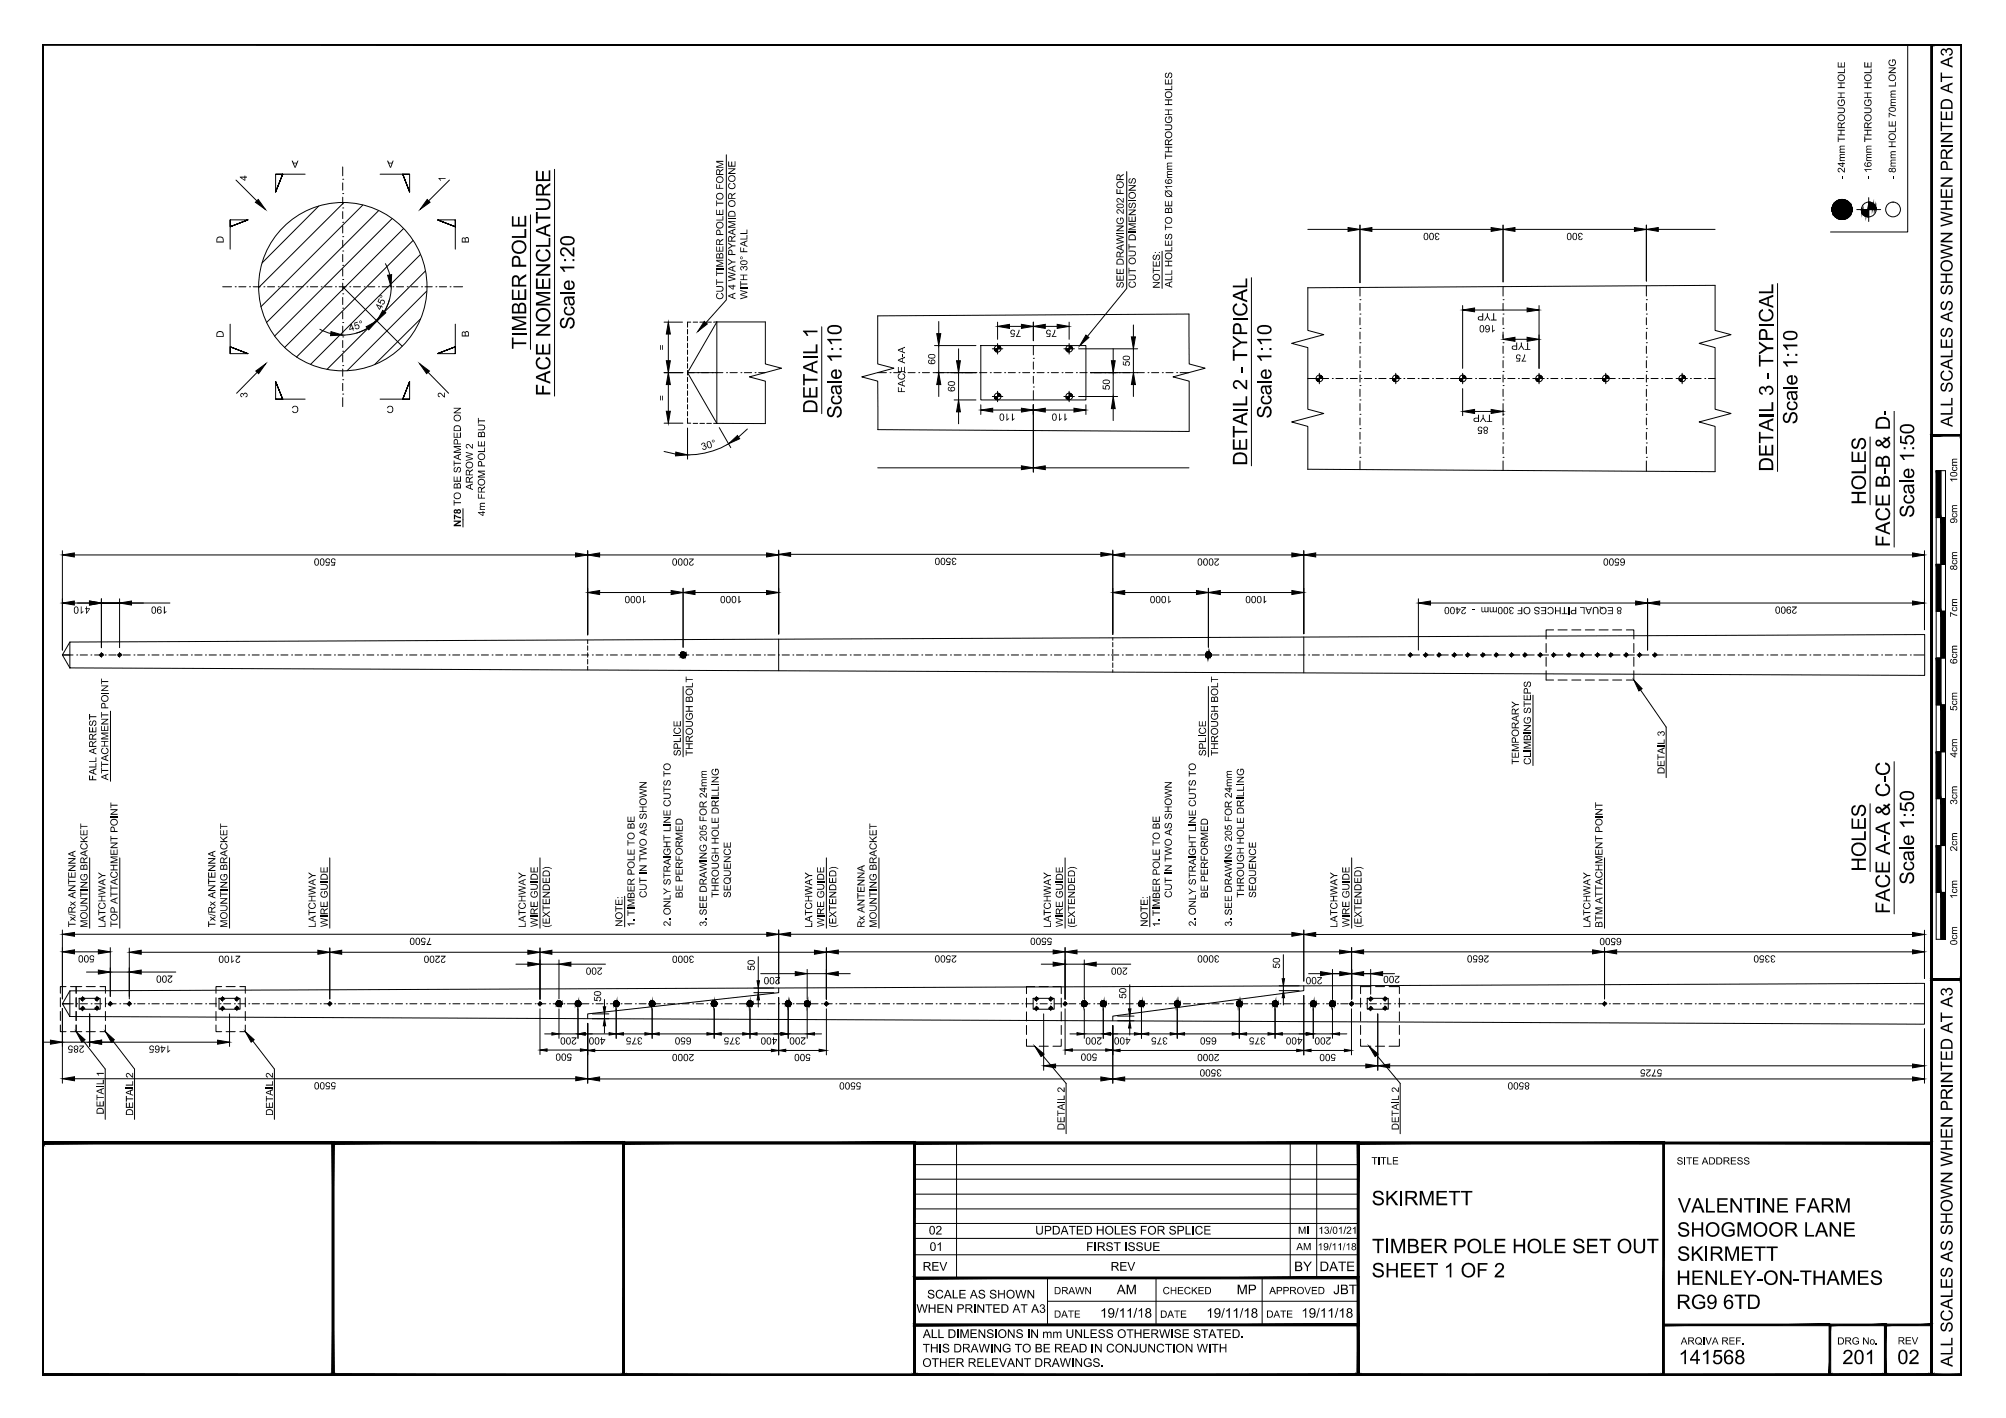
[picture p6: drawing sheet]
<svg xmlns="http://www.w3.org/2000/svg" width="420mm" height="297mm" viewBox="0 0 420 297" stroke-linecap="round" stroke-linejoin="round" font-family="sans-serif">
<defs><g id="words">
<g font-size="4.2">
<text x="120.3" y="69" transform="rotate(-90 120.3 69)">Scale 1:20</text>
<text x="110.2" y="73.2" transform="rotate(-90 110.2 73.2)">TIMBER POLE</text>
<text x="115.3" y="83" transform="rotate(-90 115.3 83)">FACE NOMENCLATURE</text>
<text x="171.2" y="86.7" transform="rotate(-90 171.2 86.7)">DETAIL 1</text>
<text x="176.3" y="87.7" transform="rotate(-90 176.3 87.7)">Scale 1:10</text>
<text x="266.3" y="87.7" transform="rotate(-90 266.3 87.7)">Scale 1:10</text>
<text x="376.5" y="88.9" transform="rotate(-90 376.5 88.9)">Scale 1:10</text>
<text x="261.2" y="97.6" transform="rotate(-90 261.2 97.6)">DETAIL 2 - TYPICAL</text>
<text x="371.4" y="98.8" transform="rotate(-90 371.4 98.8)">DETAIL 3 - TYPICAL</text>
<text x="390.8" y="105.7" transform="rotate(-90 390.8 105.7)">HOLES</text>
<text x="400.9" y="108.5" transform="rotate(-90 400.9 108.5)">Scale 1:50</text>
<text x="395.8" y="114.6" transform="rotate(-90 395.8 114.6)">FACE B-B &amp; D-D</text>
<text x="390.8" y="182.6" transform="rotate(-90 390.8 182.6)">HOLES</text>
<text x="400.9" y="185.3" transform="rotate(-90 400.9 185.3)">Scale 1:50</text>
<text x="395.8" y="191.4" transform="rotate(-90 395.8 191.4)">FACE A-A &amp; C-C</text>
<text x="287.3" y="252.5">SKIRMETT</text>
<text x="351.4" y="254">VALENTINE FARM</text>
<text x="287.4" y="262.5">TIMBER POLE HOLE SET OUT</text>
<text x="351.3" y="259">SHOGMOOR LANE</text>
<text x="287.3" y="267.6">SHEET 1 OF 2</text>
<text x="351.1" y="269.2">HENLEY-ON-THAMES</text>
<text x="351.3" y="264.1">SKIRMETT</text>
<text x="351.1" y="274.2">RG9 6TD</text>
<text x="351.6" y="285.7">141568</text>
<text x="385.9" y="285.7">201</text>
<text x="397.4" y="285.7">02</text>
</g>
<g font-size="3.5">
<text x="409" y="89.5" transform="rotate(-90 409 89.5)">ALL SCALES AS SHOWN WHEN PRINTED AT A3</text>
<text x="409" y="286.3" transform="rotate(-90 409 286.3)">ALL SCALES AS SHOWN WHEN PRINTED AT A3</text>
</g>
<g font-size="2.8">
<text x="271" y="266.3">BY</text>
<text x="276.4" y="266.3">DATE</text>
<text x="233.9" y="271.1">AM</text>
<text x="259" y="271.1">MP</text>
<text x="279.3" y="271.1">JBT</text>
<text x="230.4" y="276">19/11/18</text>
<text x="252.6" y="276.1">19/11/18</text>
<text x="272.6" y="276">19/11/18</text>
</g>
<g font-size="2.5">
<text x="194.5" y="258.6">02</text>
<text x="194.7" y="262">01</text>
<text x="216.8" y="258.6">UPDATED HOLES FOR SPLICE</text>
<text x="227.5" y="262">FIRST ISSUE</text>
<text x="193.2" y="266.2">REV</text>
<text x="232.6" y="266.2">REV</text>
<text x="192" y="275">WHEN PRINTED AT A3</text>
<text x="194.2" y="272">SCALE AS SHOWN</text>
<text x="193.3" y="280.3">ALL DIMENSIONS IN mm UNLESS OTHERWISE STATED.</text>
<text x="193.2" y="286.3">OTHER RELEVANT DRAWINGS.</text>
<text x="193.2" y="283.3">THIS DRAWING TO BE READ IN CONJUNCTION WITH</text>
</g>
<g font-size="2.1">
<text x="62.5" y="33.7" transform="rotate(-180 62.5 33.7)">A</text>
<text x="82.5" y="33.7" transform="rotate(-180 82.5 33.7)">A</text>
<text x="51.7" y="37.9" transform="rotate(-90 51.7 37.9)">4</text>
<text x="93.3" y="38.1" transform="rotate(-90 93.3 38.1)">1</text>
<text x="386.4" y="37.5" transform="rotate(-90 386.4 37.5)">- 24mm THROUGH HOLE</text>
<text x="392" y="37.5" transform="rotate(-90 392 37.5)">- 16mm THROUGH HOLE</text>
<text x="397.1" y="37.5" transform="rotate(-90 397.1 37.5)">- 8mm HOLE 70mm LONG</text>
<text x="46.8" y="50.9" transform="rotate(-90 46.8 50.9)">D</text>
<text x="98.2" y="50.9" transform="rotate(-90 98.2 50.9)">B</text>
<text x="301.6" y="48.8" transform="rotate(-180 301.6 48.8)">300</text>
<text x="331.6" y="48.8" transform="rotate(-180 331.6 48.8)">300</text>
<text x="79.9" y="65.1" transform="rotate(-67 79.9 65.1)">45°</text>
<text x="151.5" y="62.8" transform="rotate(-90 151.5 62.8)">CUT TIMBER POLE TO FORM</text>
<text x="154" y="62.7" transform="rotate(-90 154 62.7)">A 4 WAY PYRAMID OR CONE</text>
<text x="156.5" y="62.7" transform="rotate(-90 156.5 62.7)">WITH 30° FALL</text>
<text x="235.4" y="60.4" transform="rotate(-90 235.4 60.4)">SEE DRAWING 202 FOR</text>
<text x="237.9" y="60.4" transform="rotate(-90 237.9 60.4)">CUT OUT DIMENSIONS</text>
<text x="242.9" y="60.4" transform="rotate(-90 242.9 60.4)">NOTES:</text>
<text x="245.5" y="60.3" transform="rotate(-90 245.5 60.3)">ALL HOLES TO BE Ø16mm THROUGH HOLES</text>
<text x="313.5" y="65.6" transform="rotate(-180 313.5 65.6)">TYP</text>
<text x="46.8" y="70.7" transform="rotate(-90 46.8 70.7)">D</text>
<text x="73.3" y="69.5" transform="rotate(-19 73.3 69.5)">45°</text>
<text x="98.2" y="70.7" transform="rotate(-90 98.2 70.7)">B</text>
<text x="213.9" y="69.1" transform="rotate(-180 213.9 69.1)">75</text>
<text x="221.3" y="69.1" transform="rotate(-180 221.3 69.1)">75</text>
<text x="313.3" y="68.1" transform="rotate(-180 313.3 68.1)">160</text>
<text x="320.6" y="71.8" transform="rotate(-180 320.6 71.8)">TYP</text>
<text x="139.3" y="73.4" transform="rotate(-90 139.3 73.4)">=</text>
<text x="195.9" y="76.4" transform="rotate(-90 195.9 76.4)">60</text>
<text x="236.7" y="76.8" transform="rotate(-90 236.7 76.8)">50</text>
<text x="319.8" y="74.3" transform="rotate(-180 319.8 74.3)">75</text>
<text x="51.8" y="83.3" transform="rotate(-90 51.8 83.3)">3</text>
<text x="93.2" y="83.3" transform="rotate(-90 93.2 83.3)">2</text>
<text x="139.3" y="84" transform="rotate(-90 139.3 84)">=</text>
<text x="189.6" y="82.3" transform="rotate(-90 189.6 82.3)">FACE A-A</text>
<text x="200" y="82.1" transform="rotate(-90 200 82.1)">60</text>
<text x="232.4" y="81.7" transform="rotate(-90 232.4 81.7)">50</text>
<text x="62.6" y="85" transform="rotate(-180 62.6 85)">C</text>
<text x="82.5" y="85" transform="rotate(-180 82.5 85)">C</text>
<text x="212.8" y="86.7" transform="rotate(-180 212.8 86.7)">110</text>
<text x="223.8" y="86.7" transform="rotate(-180 223.8 86.7)">110</text>
<text x="311.8" y="89.4" transform="rotate(-180 311.8 89.4)">85</text>
<text x="312.6" y="86.9" transform="rotate(-180 312.6 86.9)">TYP</text>
<text x="147.1" y="94.4" transform="rotate(-16 147.1 94.4)">30°</text>
<text x="409.9" y="101.1" transform="rotate(-90 409.9 101.1)">10cm</text>
<text x="99" y="102.7" transform="rotate(-90 99 102.7)">ARROW 2</text>
<text x="96.5" y="110.4" transform="rotate(-90 96.5 110.4)">N78 TO BE STAMPED ON</text>
<text x="101.6" y="108.1" transform="rotate(-90 101.6 108.1)">4m FROM POLE BUT</text>
<text x="409.9" y="109.6" transform="rotate(-90 409.9 109.6)">9cm</text>
<text x="70.4" y="117" transform="rotate(-180 70.4 117)">5500</text>
<text x="145.4" y="117" transform="rotate(-180 145.4 117)">2000</text>
<text x="200.4" y="116.9" transform="rotate(-180 200.4 116.9)">3500</text>
<text x="255.4" y="117" transform="rotate(-180 255.4 117)">2000</text>
<text x="340.4" y="117" transform="rotate(-180 340.4 117)">6500</text>
<text x="409.9" y="119.5" transform="rotate(-90 409.9 119.5)">8cm</text>
<text x="135.5" y="124.8" transform="rotate(-180 135.5 124.8)">1000</text>
<text x="155.5" y="124.8" transform="rotate(-180 155.5 124.8)">1000</text>
<text x="245.5" y="124.8" transform="rotate(-180 245.5 124.8)">1000</text>
<text x="265.5" y="124.8" transform="rotate(-180 265.5 124.8)">1000</text>
<text x="18.9" y="127" transform="rotate(-180 18.9 127)">410</text>
<text x="35.1" y="127" transform="rotate(-180 35.1 127)">190</text>
<text x="339.7" y="127.2" transform="rotate(-180 339.7 127.2)">8 EQUAL PITHCES OF 300mm - 2400</text>
<text x="376.4" y="127" transform="rotate(-180 376.4 127)">2900</text>
<text x="409.9" y="129.3" transform="rotate(-90 409.9 129.3)">7cm</text>
<text x="409.9" y="139.1" transform="rotate(-90 409.9 139.1)">6cm</text>
<text x="409.9" y="148.9" transform="rotate(-90 409.9 148.9)">5cm</text>
<text x="142.6" y="158.4" transform="rotate(-90 142.6 158.4)">SPLICE</text>
<text x="145.1" y="158.3" transform="rotate(-90 145.1 158.3)">THROUGH BOLT</text>
<text x="252.6" y="158.4" transform="rotate(-90 252.6 158.4)">SPLICE</text>
<text x="255.1" y="158.3" transform="rotate(-90 255.1 158.3)">THROUGH BOLT</text>
<text x="318.1" y="160.2" transform="rotate(-90 318.1 160.2)">TEMPORARY</text>
<text x="320.7" y="160.2" transform="rotate(-90 320.7 160.2)">CLIMBING STEPS</text>
<text x="409.9" y="158.7" transform="rotate(-90 409.9 158.7)">4cm</text>
<text x="20.2" y="163.6" transform="rotate(-90 20.2 163.6)">FALL ARREST</text>
<text x="22.7" y="163.4" transform="rotate(-90 22.7 163.4)">ATTACHMENT POINT</text>
<text x="348.6" y="162.1" transform="rotate(-90 348.6 162.1)">DETAIL 3</text>
<text x="409.9" y="168.6" transform="rotate(-90 409.9 168.6)">3cm</text>
<text x="409.9" y="178.4" transform="rotate(-90 409.9 178.4)">2cm</text>
<text x="135.5" y="188.1" transform="rotate(-90 135.5 188.1)">CUT IN TWO AS SHOWN</text>
<text x="143" y="188.1" transform="rotate(-90 143 188.1)">BE PERFORMED</text>
<text x="150.5" y="188" transform="rotate(-90 150.5 188)">THROUGH HOLE DRILLING</text>
<text x="153.1" y="188.1" transform="rotate(-90 153.1 188.1)">SEQUENCE</text>
<text x="245.4" y="188.1" transform="rotate(-90 245.4 188.1)">CUT IN TWO AS SHOWN</text>
<text x="253" y="188.1" transform="rotate(-90 253 188.1)">BE PERFORMED</text>
<text x="260.5" y="188" transform="rotate(-90 260.5 188)">THROUGH HOLE DRILLING</text>
<text x="263.1" y="188.1" transform="rotate(-90 263.1 188.1)">SEQUENCE</text>
<text x="409.9" y="188.3" transform="rotate(-90 409.9 188.3)">1cm</text>
<text x="15.8" y="194.2" transform="rotate(-90 15.8 194.2)">Tx/Rx ANTENNA</text>
<text x="18.3" y="194.4" transform="rotate(-90 18.3 194.4)">MOUNTING BRACKET</text>
<text x="22.1" y="194.4" transform="rotate(-90 22.1 194.4)">LATCHWAY</text>
<text x="24.6" y="194.3" transform="rotate(-90 24.6 194.3)">TOP ATTACHMENT POINT</text>
<text x="45.1" y="194.2" transform="rotate(-90 45.1 194.2)">Tx/Rx ANTENNA</text>
<text x="47.6" y="194.4" transform="rotate(-90 47.6 194.4)">MOUNTING BRACKET</text>
<text x="66.1" y="194.4" transform="rotate(-90 66.1 194.4)">LATCHWAY</text>
<text x="68.7" y="194.2" transform="rotate(-90 68.7 194.2)">WIRE GUIDE</text>
<text x="90.4" y="196.5" transform="rotate(-180 90.4 196.5)">7500</text>
<text x="110.1" y="194.4" transform="rotate(-90 110.1 194.4)">LATCHWAY</text>
<text x="112.6" y="194.2" transform="rotate(-90 112.6 194.2)">WIRE GUIDE</text>
<text x="115.2" y="194.3" transform="rotate(-90 115.2 194.3)">(EXTENDED)</text>
<text x="130.4" y="194.1" transform="rotate(-90 130.4 194.1)">NOTE:</text>
<text x="132.9" y="194.2" transform="rotate(-90 132.9 194.2)">1. TIMBER POLE TO BE</text>
<text x="140.4" y="194.1" transform="rotate(-90 140.4 194.1)">2. ONLY STRAIGHT LINE CUTS TO</text>
<text x="148" y="194.1" transform="rotate(-90 148 194.1)">3. SEE DRAWING 205 FOR 24mm</text>
<text x="170.1" y="194.4" transform="rotate(-90 170.1 194.4)">LATCHWAY</text>
<text x="172.6" y="194.2" transform="rotate(-90 172.6 194.2)">WIRE GUIDE</text>
<text x="175.2" y="194.3" transform="rotate(-90 175.2 194.3)">(EXTENDED)</text>
<text x="181.1" y="194.4" transform="rotate(-90 181.1 194.4)">Rx ANTENNA</text>
<text x="183.6" y="194.4" transform="rotate(-90 183.6 194.4)">MOUNTING BRACKET</text>
<text x="220.1" y="194.4" transform="rotate(-90 220.1 194.4)">LATCHWAY</text>
<text x="220.4" y="196.5" transform="rotate(-180 220.4 196.5)">5500</text>
<text x="222.6" y="194.2" transform="rotate(-90 222.6 194.2)">WIRE GUIDE</text>
<text x="225.2" y="194.3" transform="rotate(-90 225.2 194.3)">(EXTENDED)</text>
<text x="240.4" y="194.1" transform="rotate(-90 240.4 194.1)">NOTE:</text>
<text x="242.9" y="194.2" transform="rotate(-90 242.9 194.2)">1. TIMBER POLE TO BE</text>
<text x="250.5" y="194.1" transform="rotate(-90 250.5 194.1)">2. ONLY STRAIGHT LINE CUTS TO</text>
<text x="258" y="194.1" transform="rotate(-90 258 194.1)">3. SEE DRAWING 205 FOR 24mm</text>
<text x="280.1" y="194.4" transform="rotate(-90 280.1 194.4)">LATCHWAY</text>
<text x="282.6" y="194.2" transform="rotate(-90 282.6 194.2)">WIRE GUIDE</text>
<text x="285.2" y="194.3" transform="rotate(-90 285.2 194.3)">(EXTENDED)</text>
<text x="333.1" y="194.4" transform="rotate(-90 333.1 194.4)">LATCHWAY</text>
<text x="335.6" y="194.4" transform="rotate(-90 335.6 194.4)">BTM ATTACHMENT POINT</text>
<text x="339.7" y="196.5" transform="rotate(-180 339.7 196.5)">6500</text>
<text x="409.9" y="198" transform="rotate(-90 409.9 198)">0cm</text>
<text x="19.8" y="200.2" transform="rotate(-180 19.8 200.2)">500</text>
<text x="50.4" y="200.2" transform="rotate(-180 50.4 200.2)">2100</text>
<text x="93.4" y="200.2" transform="rotate(-180 93.4 200.2)">2200</text>
<text x="126.2" y="202.7" transform="rotate(-180 126.2 202.7)">200</text>
<text x="145.4" y="200.2" transform="rotate(-180 145.4 200.2)">3000</text>
<text x="158.1" y="203.3" transform="rotate(-90 158.1 203.3)">50</text>
<text x="200.4" y="200.2" transform="rotate(-180 200.4 200.2)">2500</text>
<text x="236.2" y="202.7" transform="rotate(-180 236.2 202.7)">200</text>
<text x="255.4" y="200.2" transform="rotate(-180 255.4 200.2)">3000</text>
<text x="268.1" y="202.9" transform="rotate(-90 268.1 202.9)">50</text>
<text x="311.9" y="200.2" transform="rotate(-180 311.9 200.2)">2650</text>
<text x="371.9" y="200.2" transform="rotate(-180 371.9 200.2)">3350</text>
<text x="36.2" y="204.3" transform="rotate(-180 36.2 204.3)">200</text>
<text x="125.9" y="209.8" transform="rotate(-90 125.9 209.8)">50</text>
<text x="163.4" y="204.7" transform="rotate(-180 163.4 204.7)">200</text>
<text x="235.9" y="209.2" transform="rotate(-90 235.9 209.2)">50</text>
<text x="277" y="204.7" transform="rotate(-180 277 204.7)">200</text>
<text x="293.2" y="204.4" transform="rotate(-180 293.2 204.4)">200</text>
<text x="17.7" y="219" transform="rotate(-180 17.7 219)">285</text>
<text x="35.8" y="219" transform="rotate(-180 35.8 219)">1465</text>
<text x="119.8" y="220.7" transform="rotate(-180 119.8 220.7)">500</text>
<text x="120.8" y="217.3" transform="rotate(-180 120.8 217.3)">200</text>
<text x="126.8" y="217.3" transform="rotate(-180 126.8 217.3)">400</text>
<text x="134.6" y="217.3" transform="rotate(-180 134.6 217.3)">375</text>
<text x="144.8" y="217.3" transform="rotate(-180 144.8 217.3)">650</text>
<text x="145.4" y="220.8" transform="rotate(-180 145.4 220.8)">2000</text>
<text x="155.1" y="217.3" transform="rotate(-180 155.1 217.3)">375</text>
<text x="162.8" y="217.3" transform="rotate(-180 162.8 217.3)">400</text>
<text x="168.8" y="217.3" transform="rotate(-180 168.8 217.3)">200</text>
<text x="169.8" y="220.8" transform="rotate(-180 169.8 220.8)">500</text>
<text x="229.8" y="220.7" transform="rotate(-180 229.8 220.7)">500</text>
<text x="230.8" y="217.3" transform="rotate(-180 230.8 217.3)">200</text>
<text x="236.8" y="217.3" transform="rotate(-180 236.8 217.3)">400</text>
<text x="244.6" y="217.3" transform="rotate(-180 244.6 217.3)">375</text>
<text x="254.8" y="217.3" transform="rotate(-180 254.8 217.3)">650</text>
<text x="255.4" y="220.8" transform="rotate(-180 255.4 220.8)">2000</text>
<text x="265.1" y="217.3" transform="rotate(-180 265.1 217.3)">375</text>
<text x="272.8" y="217.3" transform="rotate(-180 272.8 217.3)">400</text>
<text x="278.8" y="217.3" transform="rotate(-180 278.8 217.3)">200</text>
<text x="279.9" y="220.8" transform="rotate(-180 279.9 220.8)">500</text>
<text x="70.4" y="226.7" transform="rotate(-180 70.4 226.7)">5500</text>
<text x="180.4" y="226.7" transform="rotate(-180 180.4 226.7)">5500</text>
<text x="255.9" y="224" transform="rotate(-180 255.9 224)">3500</text>
<text x="320.4" y="226.7" transform="rotate(-180 320.4 226.7)">8500</text>
<text x="348.2" y="224" transform="rotate(-180 348.2 224)">5725</text>
<text x="21.7" y="233.5" transform="rotate(-90 21.7 233.5)">DETAIL 1</text>
<text x="27.9" y="233.7" transform="rotate(-90 27.9 233.7)">DETAIL 2</text>
<text x="57.2" y="233.7" transform="rotate(-90 57.2 233.7)">DETAIL 2</text>
<text x="223" y="236.8" transform="rotate(-90 223 236.8)">DETAIL 2</text>
<text x="293" y="236.8" transform="rotate(-90 293 236.8)">DETAIL 2</text>
<text x="287.3" y="243.9">TITLE</text>
<text x="351.2" y="243.9">SITE ADDRESS</text>
<text x="271.5" y="261.9">AM</text>
<text x="271.9" y="258.4">MI</text>
<text x="276" y="261.9">19/11/18</text>
<text x="276.1" y="258.4">13/01/21</text>
<text x="220.8" y="271.1">DRAWN</text>
<text x="243.5" y="271.1">CHECKED</text>
<text x="265.9" y="271.1">APPROVED</text>
<text x="220.8" y="276">DATE</text>
<text x="243" y="276.1">DATE</text>
<text x="265.2" y="276">DATE</text>
<text x="352" y="281.6">ARQIVA REF.</text>
<text x="384.8" y="281.6">DRG No.</text>
<text x="397.5" y="281.6">REV</text>
</g>
</g></defs>
<!-- layer: 03 - TEXT AND DIMENSIONS -->
<g fill="none" stroke="#000" stroke-width=".21">
<path d="M13.1 115.4v20.8M15.6 116.2h105M123.1 115.4v17.7M125.6 116.2h35M163.1 115.2v17.7M165.6 116.1h65M233.1 115.2v17.7M235.6 116.2h35M273.1 115.4v17.4M275.6 116.2h125M403.1 115.4v16.5M13.1 137.2h2.2"/>
<path d="M16.1 137.2h.1M16.8 137.2h1.5M19 137.2h.1M19.8 137.2h1.5M22 137.2h.1M22.8 137.2h1.5M25 137.2h.1M25.8 137.2h1.5M28.1 137.2h.1M28.8 137.2h1.5M31.1 137.2h.1M31.8 137.2h1.5"/>
<path d="M34.1 137.2h.1M34.8 137.2h1.5M37.1 137.2h.1M37.8 137.2h1.5M40.1 137.2h.1M40.8 137.2h1.5M43 137.2h.1M43.8 137.2h1.5M46 137.2h.1M46.8 137.2h1.5M49.1 137.2h.1M49.8 137.2h1.5"/>
<path d="M52.1 137.2h.1M52.8 137.2h1.5M55.1 137.2h.1M55.8 137.2h1.5M58.1 137.2h.1M58.8 137.2h1.5M61.1 137.2h.1M61.8 137.2h1.5M64.1 137.2h.1M64.8 137.2h1.5M67 137.2h.1M67.8 137.2h1.5"/>
<path d="M70 137.2h.1M70.8 137.2h1.5M73.1 137.2h.1M73.8 137.2h1.5M76.1 137.2h.1M76.8 137.2h1.5M79.1 137.2h.1M79.8 137.2h1.5M82.1 137.2h.1M82.8 137.2h1.5M85.1 137.2h.1M85.8 137.2h1.5"/>
<path d="M88.1 137.2h.1M88.8 137.2h1.5M91 137.2h.1M91.8 137.2h1.5M94.1 137.2h.1M94.8 137.2h1.5M97.1 137.2h.1M97.8 137.2h1.5M100.1 137.2h.1M100.8 137.2h1.5M103.1 137.2h.1M103.8 137.2h1.5"/>
<path d="M106.1 137.2h.1M106.8 137.2h1.5M109.1 137.2h.1M109.8 137.2h1.5M112.1 137.2h.1M112.8 137.2h1.5M115 137.2h.1M115.8 137.2h1.5M118.1 137.2h.1M118.8 137.2h1.5M121.1 137.2h.1M121.8 137.2h1.5"/>
<path d="M124.1 137.2h.1M124.8 137.2h1.5M125.6 124.1h15M127.1 137.2h.1M127.8 137.2h1.5M130.1 137.2h.1M130.8 137.2h1.5M133.1 137.2h.1M133.8 137.2h1.5M136.1 137.2h.1M136.8 137.2h1.5M139.1 137.2h.1"/>
<path d="M139.8 137.2h1.5M142.1 137.2h.1M142.8 137.2h1.5M143.1 123.2v12.4M145.1 137.2h.1M145.6 124.1h15M145.8 137.2h1.5M148.1 137.2h.1M148.8 137.2h1.5M151.1 137.2h.1M151.8 137.2h1.5M154.1 137.2h.1"/>
<path d="M154.8 137.2h1.5M157.1 137.2h.1M157.8 137.2h1.5M160.1 137.2h.1M160.8 137.2h1.5M163.1 137.2h.1M163.8 137.2h1.5M166.1 137.2h.1M166.8 137.2h1.5M169.1 137.2h.1M169.8 137.2h1.5M172.1 137.2h.1"/>
<path d="M172.8 137.2h1.5M175.1 137.2h.1M175.8 137.2h1.5M178.1 137.2h.1M178.8 137.2h1.5M181.1 137.2h.1M181.8 137.2h1.5M184.1 137.2h.1M184.8 137.2h1.5M187.1 137.2h.1M187.8 137.2h1.5M190.1 137.2h.1"/>
<path d="M190.8 137.2h1.5M193.1 137.2h.1M193.8 137.2h1.5M196.1 137.2h.1M196.8 137.2h1.5M199.1 137.2h.1M199.8 137.2h1.5M202.1 137.2h.1M202.8 137.2h1.5M205.1 137.2h.1M205.8 137.2h1.5M208.1 137.2h.1"/>
<path d="M208.8 137.2h1.5M211.1 137.2h.1M211.8 137.2h1.5M214.1 137.2h.1M214.8 137.2h1.5M217.1 137.2h.1M217.8 137.2h1.5M220.1 137.2h.1M220.8 137.2h1.5M223.1 137.2h.1M223.8 137.2h1.5M226.1 137.2h.1"/>
<path d="M226.9 137.2h1.4M229.1 137.2h.1M229.8 137.2h1.5M232.1 137.2h.1M232.8 137.2h1.5M235.1 137.2h.1M235.6 124.1h15M235.8 137.2h1.5M238.1 137.2h.1M238.8 137.2h1.6M241.1 137.2h.1M241.8 137.2h1.5"/>
<path d="M244.1 137.2h.1M244.8 137.2h1.5M247.1 137.2h.1M247.8 137.2h1.5M250.1 137.2h.1M250.9 137.2h1.4M253.1 137.2h.1M253.1 123.2v12.4M253.8 137.2h1.5M255.6 124.1h15M256.1 137.2h.1M256.8 137.2h1.5"/>
<path d="M259.1 137.2h.1M259.8 137.2h1.6M262.1 137.2h.1M262.8 137.2h1.6M265.1 137.2h.1M265.8 137.2h1.5M268.1 137.2h.1M268.8 137.2h1.5M271.1 137.2h.1M271.9 137.2h1.4M274.1 137.2h.1M274.9 137.2h1.4"/>
<path d="M277.1 137.2h.1M277.8 137.2h1.5M280.1 137.2h.1M280.8 137.2h1.5M283.1 137.2h.1M283.8 137.2h1.6M286.1 137.2h.1M286.8 137.2h1.6M289.1 137.2h.1M289.8 137.2h1.5M292.1 137.2h.1M292.8 137.2h1.5"/>
<path d="M295.1 137.2h.1M295.9 137.2h1.4M298.1 137.2h.1M298.9 137.2h1.4M301.1 137.2h.1M301.8 137.2h1.5M304.1 137.2h.1M304.8 137.2h1.6M307.1 137.2h.1M307.8 137.2h1.6M310.1 137.2h.1M310.8 137.2h1.6"/>
<path d="M313.1 137.2h.1M313.8 137.2h1.5M316.1 137.2h.1M316.9 137.2h1.4M319.1 137.2h.1M319.9 137.2h1.4M322.1 137.2h.1M322.9 137.2h1.4M325.1 137.2h.1M325.8 137.2h1.5M328.1 137.2h.1M328.8 137.2h1.6"/>
<path d="M331.1 137.2h.1M331.8 137.2h1.6M334.1 137.2h.1M334.8 137.2h1.6M337.1 137.2h.1M337.8 137.2h1.5M340.1 137.2h.1M340.9 137.2h1.4M343.1 137.2h.1M343.9 137.2h1.4M346.1 137.2h.1M346.9 137.2h1.4"/>
<path d="M349.1 137.2h.1M349.8 137.2h1.6M352.1 137.2h.1M352.8 137.2h1.6M355.1 137.2h.1M355.8 137.2h1.6M358.1 137.2h.1M358.8 137.2h1.6M361.1 137.2h.1M361.9 137.2h1.4M364.1 137.2h.1M364.9 137.2h1.4"/>
<path d="M367.1 137.2h.1M367.9 137.2h1.4M370.1 137.2h.1M370.9 137.2h1.4M373.1 137.2h.1M373.8 137.2h1.6M376.1 137.2h.1M376.8 137.2h1.6M379.1 137.2h.1M379.8 137.2h1.6M382.1 137.2h.1M382.8 137.2h1.6"/>
<path d="M385.1 137.2h.1M385.9 137.2h1.4M388.1 137.2h.1M388.9 137.2h1.4M391.1 137.2h.1M391.9 137.2h1.4M394.1 137.2h.1M394.9 137.2h1.5M397.1 137.2h.1M397.8 137.2h1.6M400.1 137.2h.1M400.8 137.2h2.3"/>
<path d="M13.1 194.8v14.5M15.6 195.7h145M27.1 198.6v10.7M29.6 199.5h37M69.1 198.6v10.7M113.1 198.6v10.7M115.6 199.5h55M163.1 194.8v11.2M165.6 195.7h105M173.1 198.5v10.8M175.6 199.4h45M223.1 198.5v10.8"/>
<path d="M225.6 199.4h55M268.8 200v5M273.1 194.8v10.7M275.6 195.7h125M283.1 198.5v10.8M285.6 199.4h48M336.1 198.5v10.8M403.1 194.9v10.1M13.1 210.3h2.3M13.1 211.2v15.7M16.1 210.3h.1M16.8 210.3h1.5"/>
<path d="M19.1 210.3h.1M19.8 210.3h1.5M22.1 210.3h.1M22.8 210.3h1.5M25.1 210.3h.1M25.9 210.3h1.4M28.1 210.3h.1M28.8 210.3h1.5M31.1 210.3h.1M31.8 210.3h1.5M34.1 210.3h.1M34.8 210.3h1.6"/>
<path d="M37.1 210.3h.1M37.8 210.3h1.5M40.1 210.3h.1M40.8 210.3h1.5M43.1 210.3h.1M43.8 210.3h1.5M46.1 210.3h.1M46.8 210.3h1.5M49.1 210.3h.1M49.9 210.3h1.4M52.1 210.3h.1M52.8 210.3h1.5"/>
<path d="M55.1 210.3h.1M55.8 210.3h1.5M58.1 210.3h.1M58.8 210.3h1.6M61.1 210.3h.1M61.8 210.3h1.5M64.1 210.3h.1M64.8 210.3h1.5M67.1 210.3h.1M67.8 210.3h1.5M70.1 210.3h.1M70.9 210.3h1.4"/>
<path d="M73.1 210.3h.1M73.8 210.3h1.5M76.1 210.3h.1M76.8 210.3h1.5M79.1 210.3h.1M79.8 210.3h1.6M82.1 210.3h.1M82.8 210.3h1.5M85.1 210.3h.1M85.8 210.3h1.5M88.1 210.3h.1M88.8 210.3h1.5"/>
<path d="M91.1 210.3h.1M91.8 210.3h1.5M94.1 210.3h.1M94.9 210.3h1.4M97.1 210.3h.1M97.8 210.3h1.5M100.1 210.3h.1M100.8 210.3h1.5M103.1 210.3h.1M103.8 210.3h1.6M106.1 210.3h.1M106.8 210.3h1.5"/>
<path d="M108.1 202h2.5M109.1 210.3h.1M109.8 210.3h1.5M112.1 210.3h.1M112.8 210.3h1.5M113.1 202h4M113.1 211.3v9.6M114.1 216.6h1.5M114.6 220h7M115.1 210.3h.1M115.9 210.3h1.4M117.1 216.6h4"/>
<path d="M117.1 201.1v8.2M117.1 211.3v6.2M118.1 210.3h.1M118.8 210.3h1.5M119.6 202h7.2M121.1 211.2v6.3M121.1 210.3h.1M121.8 210.3h1.5M122.6 216.6h5M123.1 214.4v12.5M124.1 213.4h3.4M124.1 212.4h3.4"/>
<path d="M126.6 209.4v1.5M126.6 212.4v1M126.6 214.9v1.5M127.1 210.3h.1M127.8 210.3h1.5M129.1 211.2v6.3M130.1 210.3h.1M130.6 216.6h4.5M130.8 210.3h1.5M133.1 210.3h.1M133.8 210.3h1.5M136.1 210.3h.1"/>
<path d="M136.6 211.2v6.3M136.8 210.3h1.5M138.1 216.6h10M139.1 210.3h.1M139.9 210.3h1.4M142.1 210.3h.1M142.8 210.3h1.5M145.1 210.3h.1M145.8 210.3h1.5M148.1 210.3h.1M148.8 210.3h1.6M149.6 211.2v6.3"/>
<path d="M151.1 210.3h.1M151.1 216.6h4.5M151.8 210.3h1.5M154.1 210.3h.1M154.8 210.3h1.5M157.1 210.3h.1M157.1 211.2v6.3M157.8 210.3h1.5M157.9 207.9h4.2M157.9 207h4.2M158.6 216.6h5M158.8 200.4v5"/>
<path d="M158.8 207v.9M158.8 209.5v1.4M159.3 204h7.3M160.1 210.3h.1M160.9 210.3h1.4M163.1 210.3h.1M163.1 209v12M163.8 210.3h1.5M165.1 216.6h4M165.1 211.2v6.3M166.1 210.3h.1M166.8 210.3h1.5"/>
<path d="M169.1 210.3h.1M169.1 204h4M169.1 203.1v6.2M169.1 211.2v6.3M169.8 210.3h1.6M170.6 216.6h1.5M172.1 210.3h.1M172.8 210.3h1.5M173.1 211.3v9.7M175.1 210.3h.1M175.6 204h2.5M175.8 210.3h1.5"/>
<path d="M178.1 210.3h.1M178.8 210.3h1.5M181.1 210.3h.1M181.8 210.3h1.5M184.1 210.3h.1M184.9 210.3h1.4M187.1 210.3h.1M187.8 210.3h1.5M190.1 210.3h.1M190.8 210.3h1.5M193.1 210.3h.1M193.8 210.3h1.6"/>
<path d="M196.1 210.3h.1M196.8 210.3h1.5M199.1 210.3h.1M199.8 210.3h1.5M202.1 210.3h.1M202.8 210.3h1.5M205.1 210.3h.1M205.9 210.3h1.4M208.1 210.3h.1M208.8 210.3h1.5M211.1 210.3h.1M211.8 210.3h1.5"/>
<path d="M214.1 210.3h.1M214.8 210.3h1.6M217.1 210.3h.1M217.8 210.3h1.6M218.1 202h2.5M220.1 210.3h.1M220.8 210.3h1.5M223.1 210.3h.1M223.1 211.3v9.6M223.1 202h4M223.8 210.3h1.5M224.1 216.6h1.5"/>
<path d="M224.6 220h7M226.1 210.3h.1M226.9 210.3h1.4M227.1 201.1v8.2M227.1 211.3v6.2M227.1 216.6h4M229.1 210.3h.1M229.6 202h7.2M229.9 210.3h1.4M231.1 211.2v6.3M232.1 210.3h.1M232.6 216.6h5"/>
<path d="M232.8 210.3h1.5M233.1 214.8v12.1M234.1 213.8h3.4M234.1 212.9h3.4M235.1 210.3h.1M235.8 210.3h1.5M236.6 206.3v5M236.6 212.9v.9M236.6 215.3v1.5M238.1 210.3h.1M238.8 210.3h1.6M239.1 211.2v6.3"/>
<path d="M240.6 216.6h4.5M241.1 210.3h.1M241.8 210.3h1.5M244.1 210.3h.1M244.8 210.3h1.5M246.6 211.2v6.3M247.1 210.3h.1M247.8 210.3h1.5M248.1 216.6h10M250.1 210.3h.1M250.9 210.3h1.4M253.1 210.3h.1"/>
<path d="M253.8 210.3h1.5M256.1 210.3h.1M256.8 210.3h1.5M259.1 210.3h.1M259.6 211.2v6.3M259.8 210.3h1.6M261.1 216.6h4.5M262.1 210.3h.1M262.8 210.3h1.6M265.1 210.3h.1M265.8 210.3h1.5M267.1 211.2v6.3"/>
<path d="M267.9 207.5h4.2M267.9 206.5h4.2M268.1 210.3h.1M268.6 216.6h5M268.8 206.5v1M268.8 209v1.5M268.8 210.3h1.5M271.1 210.3h.1M271.9 210.3h1.4M273.1 208.5v12.5M274.1 210.3h.1M274.9 210.3h1.4"/>
<path d="M275.1 216.6h4M275.1 211.2v6.3M277.1 210.3h.1M277.8 210.3h1.5M278.1 204h10M279.1 203.1v6.2M279.1 211.2v6.3M280.1 210.3h.1M280.6 216.6h1.5M280.8 210.3h1.5M283.1 210.3h.1M283.1 211.3v9.7"/>
<path d="M283.8 210.3h1.6M286.1 210.3h.1M286.8 210.3h1.5M287.1 203.1v5.2M289.1 210.3h.1M289.8 210.3h1.5M292.1 210.3h.1M292.8 210.3h1.5M295.1 210.3h.1M295.9 210.3h1.4M298.1 210.3h.1M298.8 210.3h1.5"/>
<path d="M301.1 210.3h.1M301.8 210.3h1.5M304.1 210.3h.1M304.8 210.3h1.6M307.1 210.3h.1M307.8 210.3h1.6M310.1 210.3h.1M310.8 210.3h1.5M313.1 210.3h.1M313.8 210.3h1.5M316.1 210.3h.1M316.9 210.3h1.4"/>
<path d="M319.1 210.3h.1M319.9 210.3h1.4M322.1 210.3h.1M322.8 210.3h1.5M325.1 210.3h.1M325.8 210.3h1.5M328.1 210.3h.1M328.8 210.3h1.6M331.1 210.3h.1M331.8 210.3h1.5M334.1 210.3h.1M334.8 210.3h1.5"/>
<path d="M337.1 210.3h.1M337.8 210.3h1.5M340.1 210.3h.1M340.9 210.3h1.4M343.1 210.3h.1M343.8 210.3h1.5M346.1 210.3h.1M346.8 210.3h1.5M349.1 210.3h.1M349.8 210.3h1.6M352.1 210.3h.1M352.8 210.3h1.6"/>
<path d="M355.1 210.3h.1M355.8 210.3h1.5M358.1 210.3h.1M358.8 210.3h1.5M361.1 210.3h.1M361.9 210.3h1.4M364.1 210.3h.1M364.9 210.3h1.4M367.1 210.3h.1M367.8 210.3h1.5M370.1 210.3h.1M370.8 210.3h1.5"/>
<path d="M373.1 210.3h.1M373.8 210.3h1.6M376.1 210.3h.1M376.8 210.3h1.5M379.1 210.3h.1M379.8 210.3h1.5M382.1 210.3h.1M382.8 210.3h1.5M385.1 210.3h.1M385.9 210.3h1.4M388.1 210.3h.1M388.8 210.3h1.5"/>
<path d="M391.1 210.3h.1M391.8 210.3h1.5M394.1 210.3h.1M394.8 210.3h1.6M397.1 210.3h.1M397.8 210.3h1.6M400.1 210.3h.1M400.8 210.3h2.3M403.1 215.5v11.4M15.6 226h105M124.6 220h37M125.6 226h105"/>
<path d="M164.6 220h7M234.6 220h37M235.6 226h165M274.6 220h7"/>
<circle cx="385.8" cy="43.9" r="2.1"/>
<circle cx="143.1" cy="137.2" r=".57"/>
<circle cx="253.1" cy="137.2" r=".57"/>
<circle cx="117.1" cy="210.2" r=".57"/>
<circle cx="121.1" cy="210.2" r=".57"/>
<circle cx="129.1" cy="210.2" r=".57"/>
<circle cx="136.6" cy="210.2" r=".57"/>
<circle cx="149.6" cy="210.2" r=".57"/>
<circle cx="157.1" cy="210.2" r=".57"/>
<circle cx="165.1" cy="210.2" r=".57"/>
<circle cx="169.1" cy="210.2" r=".57"/>
<circle cx="227.1" cy="210.2" r=".57"/>
<circle cx="231.1" cy="210.2" r=".57"/>
<circle cx="239.1" cy="210.2" r=".57"/>
<circle cx="246.6" cy="210.2" r=".57"/>
<circle cx="259.6" cy="210.2" r=".57"/>
<circle cx="267.1" cy="210.2" r=".57"/>
<circle cx="275.1" cy="210.2" r=".57"/>
<circle cx="279.1" cy="210.2" r=".57"/>
</g>
<!-- layer: MEDIUM THICKNESS -->
<g fill="none" stroke="#000" stroke-width=".21">
<path d="M359.2 59.8l-85.3 .5M388.9 43.9h5M391.4 41.4v5M144 78.1h6.2M150.1 67.4l-6.1 10.7 6.1 10.6M150.1 67.4h10.2M150.1 67.4v21.3M207.8 73.1h2.2M208.9 72v2.2M222.8 73.1h2.2M223.9 72v2.2M249 65.8l-65.2 .4"/>
<path d="M275.2 79.3h2.2M276.3 78.2v2.2M291.2 79.3h2.2M292.3 78.2v2.2M305.3 79.3h2.2M306.4 78.2v2.2M321.3 79.3h2.2M322.4 78.2v2.2M335.2 79.3h2.2M336.3 78.2v2.2M351.2 79.3h2.2M352.3 78.2v2.2"/>
<path d="M150.1 88.7h10.2M183.8 90l65.2 .4M207.8 83.1h2.2M208.9 82v2.2M222.8 83.1h2.2M223.9 82v2.2M273.9 98.3l85.3 .5M13.1 137.2h1.5M14.6 134.5l-1.5 2.7 1.5 2.7M14.6 134.5l388.5-1.6v8.6l-388.5-1.6zM163.1 133.9v6.6M273.1 133.4v7.5"/>
<path d="M13.1 210.3h.1M13.1 210.3h1.5M14.6 207.6l-1.5 2.7 1.5 2.6M14.6 207.6l388.5-1.6v8.5l-388.5-1.6zM163.1 207v.9l-40 4.5v1M273.1 206.5v1l-40 5.4v.9"/>
<circle cx="391.4" cy="43.9" r="1.55"/>
<circle cx="396.5" cy="43.9" r="1.55"/>
<circle cx="209" cy="73" r=".7"/>
<circle cx="224" cy="73" r=".7"/>
<circle cx="276.4" cy="79.3" r=".7"/>
<circle cx="292.4" cy="79.3" r=".7"/>
<circle cx="306.4" cy="79.3" r=".7"/>
<circle cx="322.4" cy="79.3" r=".7"/>
<circle cx="336.3" cy="79.3" r=".7"/>
<circle cx="352.3" cy="79.3" r=".7"/>
<circle cx="209" cy="83" r=".7"/>
<circle cx="224" cy="83" r=".7"/>
</g>
<!-- layer: TEXT AND DIMENSIONS -->
<g fill="none" stroke="#000" stroke-width=".21">
<path d="M399.6 9.3v39.3h-16.2M49.4 37.7l4.4 4.4M57.7 36.5h1.5l-1.5 3.7 1.5-3.7-1.5 3.7v-3.7h6.2M71.8 37.5h.1M71.8 35v1.8M71.8 38.3v1.5M79.6 36.5h6.2v3.7l-1.4-3.7 1.4 3.7-1.4-3.7h1.4M94.1 37.7l-4.3 4.4M116.1 35.5v47.5M152.1 32.4v30.4l-4.2 4.8M236 35.9v24.5l-8.2 10M48.2 46.1v1.4l3.7-1.4-3.7 1.4 3.7-1.4h-3.7v6.1"/>
<path d="M66.7 43.2l-11.8 11.9M71.8 58.5h.1M71.8 55.6h.1M71.8 52.6h.1M71.8 49.6h.1M71.8 46.6h.1M71.8 43.6h.1M71.8 40.6h.1M71.8 41.3v1.5M71.8 44.3v1.5M71.8 47.3v1.5M71.8 50.3v1.5"/>
<path d="M71.8 53.3v1.5M71.8 56.3v1.5M71.8 59.3v1.5M72 42.5l-17.9 17.8M76 43l-21.4 21.3M79.3 44.2l-23.5 23.4M80.7 55.2l.9 2.4M82.1 45.8l-24.6 24.6M84.5 47.9l-24.9 24.9M86.5 50.4l-24.4 24.4M88 53.3l-22.9 23M89.1 56.8l-20.6 20.6"/>
<path d="M95.4 46.1v1.4l-3.8-1.4 3.8 1.4-3.8-1.4h3.8v6.1M111.1 45v28.2M243.4 52.6v7.8M262.1 58.2v39.4M273.9 48h8.4M284.8 47.2v12M287.3 48h25M314.8 47.2v11.9M317.3 48h25M344.8 47.2v11.7M347.3 48h11.9M359.2 59.8v9.4l3.4 .9-6.7 1.8 3.3 .9v12.9l3.4 .9-6.7 1.8 3.3 .9v9.5"/>
<path d="M372.3 59.4v39.4M46.6 60.1h1.9M48.2 67.9v6.2h3.7l-3.7-1.5 3.7 1.5-3.7-1.5v1.5M49.3 60.1h.1M50 60.1h1.5M52.3 60.1h.1M53 60.1h1.5M53.9 78l-4.3 4.4M55.3 60.1h.1M56 60.1h1.5M58.3 60.1h.1M59 60.1h1.5"/>
<path d="M61.3 60.1h.1M62 60.1h1.5M64.3 60.1h.1M65 60.1h1.5M67 69l2.3 .9M67.3 60.1h.1M68 60.1h1.5M70.3 60.1h.1M71 60.1h1.5M71.8 79.5h.1M71.8 76.6h.1M71.8 73.6h.1"/>
<path d="M71.8 70.6h.1M71.8 67.6h.1M71.8 64.6h.1M71.8 61.6h.1M71.8 62.3v1.5M71.8 65.3v1.5M71.8 68.3v1.5M71.8 71.3v1.5M71.8 74.3v1.5M71.8 77.3v1.5M71.8 60.1l12.4 12.4M73.3 60.1h.1"/>
<path d="M74 60.1h1.5M76.3 60.1h.1M77 68.8l-2.3 1M77 60.1h1.5M79.3 60.1h.1M80 60.1h1.5M81.5 63l-1 2.2M81.9 60a10.1 10.1 0 0 1-10.1 10.2M82.3 60.1h.1M83 60.1h1.5M85.3 60.1h.1M86 60.1h1.5"/>
<path d="M88.1 66.8l-9.6 9.5M88.3 60.1h.1M89 60.1h1.5M89.4 61l-16.7 16.6M89.6 78l4.4 4.4M91.3 60.1h.1M92 60.1h1.5M94.3 60.1h.1M95 60.1h1.9M95.4 67.9v6.2h-3.8l3.8-1.5-3.8 1.5 3.8-1.5v1.5M139.1 78.1h3.9M139.1 67.5h3.8"/>
<path d="M140 70v5.6M144 78.1h1.4M146.2 78.1h.1M146.9 78.1h1.5M149.2 78.1h.1M149.9 78.1h1.5M152.2 78.1h.1M152.9 78.1h1.5M155.2 78.1h.1M155.9 78.1h1.5M158.1 78.1h.1M158.9 78.1h1.4"/>
<path d="M160.3 67.4v8.8l3.4 .9-6.7 1.9 3.3 .8v8.9M172.1 68.5v18.2M183.8 66.2v10l3.4 .9-6.7 1.9 3.3 .8 .1 10.2M183.8 78.1h1.9M186.4 78.1h.1M187.2 78.1h1.5M190.2 78.1h1.5M192.4 78.1h.1M193.2 78.1h1.5M195.4 78.1h.1M195.7 78.1h8.7M195.7 72.4h8.7"/>
<path d="M196.6 67.4v2.5M196.6 72.4v5.7M198.4 78.1h.1M200.8 73.1v2.5M200.8 78.1v5.7M201.5 78.1h.1M204.4 78.1h.1M205.2 78.1h1.5M207.4 78.1h.1M208.2 78.1h1.5M208.9 67.5v3.6M210.4 78.1h.1"/>
<path d="M211.2 78.1h1.5M213.4 78.1h.1M214.2 78.1h1.5M216.4 78.1h.1M216.4 67.5v3.9M217.2 78.1h1.5M219.4 78.1h.1M220.2 78.1h1.5M222.4 78.1h.1M223.2 78.1h1.5M223.9 67.5v3.6M225.5 78.1h.1"/>
<path d="M225.9 73.1h12.4M226.2 78.1h1.5M228.4 78.1h.1M228.4 78.1h11.3M231.4 78.1h.1M233.2 73.1v2.5M233.2 78.1v5M234.4 78.1h.1M237.4 68.1v2.5M237.4 73.1v5M237.4 78.1h.1M240.4 78.1h.1"/>
<path d="M241.2 78.1h1.5M243.4 78.1h.1M244.2 78.1h1.5M246.5 78.1h.1M247.2 78.1h1.8M249 65.8l.1 10.4 3.3 .9-6.7 1.9 3.4 .8v10.6M273.9 79.3h1.4M273.9 60.3v8.9l3.4 .9-6.8 1.8 3.4 .9v12.9l3.4 .9-6.8 1.8 3.4 .9v9M276 79.3h.1M276.8 79.3h1.5M279 79.3h.1M279.8 79.3h1.5"/>
<path d="M282.1 79.3h.1M282.8 79.3h1.5M285.1 79.3h.1M285.8 79.3h1.5M288.1 79.3h.1M288.8 79.3h1.5M291.1 79.3h.1M291.8 79.3h1.5M294 79.3h.1M294.8 79.3h1.5M297 79.3h.1M297.8 79.3h1.5"/>
<path d="M300 79.3h.1M300.8 79.3h1.5M303.1 79.3h.1M303.8 79.3h1.5M306.1 79.3h.1M306.4 64v13.2M306.8 79.3h1.5M308.8 64.9h11.1M309.1 79.3h.1M309.8 79.3h1.5M312.1 79.3h.1M312.8 79.3h1.5"/>
<path d="M314.8 70.1v.7M315.1 79.3h.1M315.8 79.3h1.5M318 79.3h.1M318.8 79.3h1.5M321 79.3h.1M321.8 79.3h1.5M322.4 64v13.2M324 79.3h.1M324.8 79.3h1.5M327.1 79.3h.1M327.8 79.3h1.5"/>
<path d="M330.1 79.3h.1M330.8 79.3h1.5M333.1 79.3h.1M333.8 79.3h1.5M336.1 79.3h.1M336.8 79.3h1.5M339.1 79.3h.1M339.8 79.3h1.5M342 79.3h.1M342.8 79.3h1.5M345 79.3h.1M345.8 79.3h1.5"/>
<path d="M348.1 79.3h.1M348.8 79.3h1.5M351.1 79.3h.1M351.8 79.3h1.5M354.1 79.3h.1M354.8 79.3h1.5M357.1 79.3h.1M357.8 79.3h1.4M57.7 83.6h1.5l-1.5-3.7 1.5 3.7-1.5-3.7v3.7h6.2M71.8 82.6h.1M71.8 80.3v1.5M71.8 83.3v1.9"/>
<path d="M79.6 83.6h6.2v-3.7l-1.4 3.7 1.4-3.7-1.4 3.7h1.4M139.1 94.6l2.4 .5M139.1 88.6h3.9M140 80.6v5.5M144 89.7v6.5M150.7 89.6l2.4 4.2M152.6 93a16.7 16.7 0 0 1-8.6 2.3M156.5 89.9l-1.8 1.7M183.8 98h30.1M196.6 80.6v2.5M199.8 83.8h4.6M200.8 86.3v2.5"/>
<path d="M205.4 84.8v2M207.9 85.9h6M216.4 84.8v14.1M218.9 98h30.1M218.9 85.9h6M225.9 83.1h8.2M227.4 84.8v2M233.2 85.6v2.5M237.4 80.6v2.5M306.4 81.4v5.7M308.8 86.2h3.5M314.8 85.9v1.2"/>
<path d="M391.7 91.5v14.2M396.7 86.1v28.5M13.1 125.4v10.8M20.8 137.2h.9M21.2 126.3h3.8h-3.8M21.2 125.4v10.3M21.2 136.7v1M24.5 137.2h1.1M25 126.3h10.6M25 125.4v10.3M25 136.7v1M294.9 137.2h1"/>
<path d="M295.4 136.7v1M297.1 125.4v10.8M298.1 137.2h1M298.6 136.7v1M299.6 126.3h43M300.9 137.2h1M301.4 136.7v1M304.1 137.2h1M304.6 136.7v1M306.9 137.2h1M307.4 136.7v1M310.1 137.2h1"/>
<path d="M310.6 136.7v1M312.9 137.2h1M313.4 136.7v1M316.1 137.2h1M316.6 136.7v1M318.9 137.2h1M319.4 136.7v1M322.1 137.2h1M322.6 136.7v1M323.8 134.8v1.9M323.8 137.7v1.9M324.9 137.2h1"/>
<path d="M325.4 132h-1.6v1.9M325.4 136.7v1M326.3 132h1.9M328.1 137.2h1M328.6 136.7v1M329.2 132h1.9M330.9 137.2h1M331.4 136.7v1M332 132h2M334.1 137.2h1M334.6 136.7v1M334.9 132h1.9"/>
<path d="M336.9 137.2h1M337.4 136.7v1M337.8 132h1.9M340.1 137.2h1M340.6 136.7v1M340.6 132h1.6v1.9M342.2 134.8v1.9M342.2 137.7v1.9M342.9 137.2h1M343.4 136.7v1M345.1 125.4v10.8M346.1 137.2h1"/>
<path d="M346.6 136.7v1M347.6 126.3h53M403.1 125.4v6.5M23.1 149v14.7M143.1 143.8v14.7M253.1 143.8v14.7M321.1 145.6v14.8M323.8 140.5v2h1.6M326.3 142.5h1.9M329.2 142.5h1.9M332 142.5h2M334.9 142.5h1.9"/>
<path d="M337.8 142.5h1.9M342.2 140.5v2h-1.6M343.6 144.5l5.4 7.8v10.6M396.7 159.6v31.8M18.8 179.7v14.7M25.1 179.7v14.7M48.1 179.7v14.7M69.1 179.7v14.7M113.1 179.7v14.7M173.1 179.7v14.7M184.1 179.7v14.7M223.1 179.7v14.7"/>
<path d="M283.1 179.7v14.7M336.1 179.7v14.7M391.7 168.4v14.2M13.1 198.5v10.8M15.6 199.4h5M23.1 198.5v10.2M69.1 198.6v10.7M71.6 199.5h39M113.1 198.6v10.7M130.8 187.7v6.4M240.8 187.7v6.4M336.1 198.5v10.8"/>
<path d="M338.6 199.4h62M403.1 198.5v6.5M9 218.3h1.6M12.6 214.7v1.4h1.2M12.6 209v1.9M12.6 211.9v1.9M13.1 211.2v8M13.1 218.3h5.7M13.8 206.7h-1.2v1.4M14.8 216.1h1.1v-1.4v1.4h1.2M14.8 206.7h1.1v1.4v-1.4h1.2M15.9 209v1.9"/>
<path d="M15.9 211.9v1.9M16.6 209.1h4.4v2.3h-4.4zM16.8 209.3h1M16.8 211.2h1M17.3 208.7v1.1M17.3 210.8v1M17.5 218.1l4.5 5.8v10.6M18.1 206.7h1.9M18.1 216.1h1.9M18.1 203.6h2.5M18.8 212.4v6.8M19.8 211.2h1"/>
<path d="M19.8 209.3h1M20.3 208.7v1.1M20.3 210.7v1M20.9 206.7h1.2v1.4M21.3 218.3h24.3M22.1 214.7v1.4h-1.2M22.1 209v1.9M22.1 211.9v1.9M22.6 210.3h1M23.1 209.8v1M23.1 203.6h4M23.7 218.1l4.5 5.8v10.6"/>
<path d="M26.6 210.3h1M27.1 202.7v6M27.1 209.8v1M29.6 203.6h7.2M45.2 214.7v1.4h1.2M45.2 209v1.9M45.2 211.9v1.9M45.9 209.1h4.4v2.3h-4.4zM46.1 209.3h1M46.1 211.2h1M46.4 206.7h-1.2v1.4M46.6 208.7v1.1"/>
<path d="M46.6 210.8v1M47.4 206.7h1.9M47.4 216.1h1.9M48.1 212.4v6.8M49.1 211.2h1M49.1 209.3h1M49.6 208.7v1.1M49.6 210.7v1M50.2 206.7h1.2v1.4M51.4 214.7v1.4h-1.2M51.4 209v1.9M51.4 211.9v1.9"/>
<path d="M52.9 218.1l4.6 5.8v10.6M68.6 210.3h1M69.1 209.8v1M112.6 210.3h1M113.1 209.8v1M172.6 210.3h1M173.1 209.8v1M215 217.7v1.5h1.7M215 209.1v1.9M215 212v1.9M215 214.8v1.9M216.4 209.1h4.4v2.3h-4.4z"/>
<path d="M216.6 209.3h1M216.6 211.2h1M216.7 206.7h-1.7v1.5M217.1 208.7v1.1M217.1 210.8v1M217.7 206.7h1.9M217.7 219.2h1.9M218.6 212.4v11.8M219.6 211.2h1M219.6 209.3h1M220.1 208.7v1.1M220.1 210.7v1"/>
<path d="M220.5 206.7h1.8v1.5M222.3 217.7v1.5h-1.8M222.3 209.1v1.9M222.3 212v1.9M222.3 214.8v1.9M222.6 210.3h1M223.1 209.8v1M282.6 210.3h1M283.1 209.8v1M285 217.7v1.5h2.1M285 209.1v1.9M285 212v1.9"/>
<path d="M285 214.8v1.9M286.4 209.1h4.4v2.3h-4.4zM286.6 209.3h1M286.6 211.2h1M287.1 208.7v1.1M287.1 210.8v1M287.1 206.7h-2.1v1.5M288.1 206.7h1.9M288.1 219.2h1.9M288.6 212.4v11.8M289.6 211.2h1M289.6 209.3h1"/>
<path d="M290.1 208.7v1.1M290.1 210.7v1M290.9 206.7h2.2v1.5M293.1 217.7v1.5h-2.2M293.1 209.1v1.9M293.1 212v1.9M293.1 214.8v1.9M335.6 210.3h1M336.1 209.8v1M403.1 215.5v8.7M218.3 221.1l5 5.8v10.6M221.1 223.3h65"/>
<path d="M288.4 221.1l4.9 5.8v10.6M291.1 223.3h109.5"/>
<circle cx="71.8" cy="60.1" r="17.6"/>
<circle cx="21.3" cy="137.2" r=".32"/>
<circle cx="25.1" cy="137.2" r=".32"/>
<circle cx="295.4" cy="137.2" r=".32"/>
<circle cx="298.6" cy="137.2" r=".32"/>
<circle cx="301.4" cy="137.2" r=".32"/>
<circle cx="304.6" cy="137.2" r=".32"/>
<circle cx="307.4" cy="137.2" r=".32"/>
<circle cx="310.6" cy="137.2" r=".32"/>
<circle cx="313.4" cy="137.2" r=".32"/>
<circle cx="316.6" cy="137.2" r=".32"/>
<circle cx="319.4" cy="137.2" r=".32"/>
<circle cx="322.6" cy="137.2" r=".32"/>
<circle cx="325.4" cy="137.2" r=".32"/>
<circle cx="328.6" cy="137.2" r=".32"/>
<circle cx="331.4" cy="137.2" r=".32"/>
<circle cx="334.6" cy="137.2" r=".32"/>
<circle cx="337.4" cy="137.2" r=".32"/>
<circle cx="340.6" cy="137.2" r=".32"/>
<circle cx="343.4" cy="137.2" r=".32"/>
<circle cx="346.6" cy="137.2" r=".32"/>
<circle cx="17.3" cy="211.2" r=".32"/>
<circle cx="17.3" cy="209.2" r=".32"/>
<circle cx="20.3" cy="211.2" r=".32"/>
<circle cx="20.3" cy="209.2" r=".32"/>
<circle cx="23.1" cy="210.2" r=".32"/>
<circle cx="27.1" cy="210.2" r=".32"/>
<circle cx="46.6" cy="209.2" r=".32"/>
<circle cx="46.6" cy="211.2" r=".32"/>
<circle cx="49.6" cy="209.2" r=".32"/>
<circle cx="49.6" cy="211.2" r=".32"/>
<circle cx="69.1" cy="210.2" r=".32"/>
<circle cx="113.1" cy="210.2" r=".32"/>
<circle cx="173.1" cy="210.2" r=".32"/>
<circle cx="217.1" cy="209.2" r=".32"/>
<circle cx="217.1" cy="211.2" r=".32"/>
<circle cx="220.1" cy="209.2" r=".32"/>
<circle cx="220.1" cy="211.2" r=".32"/>
<circle cx="223.1" cy="210.2" r=".32"/>
<circle cx="283.1" cy="210.2" r=".32"/>
<circle cx="287.1" cy="211.2" r=".32"/>
<circle cx="287.1" cy="209.2" r=".32"/>
<circle cx="290.1" cy="209.2" r=".32"/>
<circle cx="290.1" cy="211.2" r=".32"/>
<circle cx="336.1" cy="210.2" r=".32"/>
</g>
<g fill="#000" stroke="#000" stroke-width=".21">
<path d="M54.1 41.8l1.5 2.1-2.1-1.5zM81.2 57.7l.8-.2-.1 2.6zM89.5 41.8l.6 .6-2.1 1.5zM282.3 47.7l2.5 .3-2.5 .5zM284.8 48l2.5-.3v.8zM312.3 47.7l2.5 .3-2.5 .5zM314.8 48l2.5-.3v.8zM342.3 47.7l2.5 .3-2.5 .5zM344.8 48l2.5-.3v.8zM383.7 43.9v.3zM53.6 77.7l2.1-1.5-1.5 2.1zM69.3 69.5l2.5 .7-2.6 .1z"/>
<path d="M76.7 68.5l2.2-1.3-1.7 1.9zM80.2 65l.6 .5-1.9 1.7zM87.9 76.2l2 1.5-.5 .6zM139.6 75.6h.8l-.4 2.5zM140 67.5l.4 2.5h-.8zM147.5 67.3l.7 .6-2 1.5zM196.2 69.9h.8l-.4 2.5zM200.3 75.6h.9l-.4 2.5zM208.9 68.4l2.5-.5v.9zM213.9 67.9l2.5 .5-2.5 .4zM216.4 68.4l2.5-.5v.9zM221.4 67.9l2.5 .5-2.5 .4z"/>
<path d="M227.4 70.2l.7 .5-1.9 1.7zM232.8 75.6h.8l-.4 2.5zM237 70.6h.8l-.4 2.5zM306.4 64.9l2.4-.4v.8zM314.8 71.1l2.5-.4v.8zM319.9 70.7l2.5 .4-2.5 .4zM319.9 64.5l2.5 .4-2.5 .4zM139.6 86.1h.8l-.4 2.5zM140 78.1l.4 2.5h-.8zM141.5 94.7l2.5 .6-2.5 .2zM152.6 93l1.9-1.8 .4 .7zM196.6 78.1l.4 2.5h-.8z"/>
<path d="M200.8 83.8l.4 2.5h-.9zM205.4 85.9l2.5-.4v.8zM213.9 97.6l2.5 .4-2.5 .4zM213.9 85.5l2.5 .4-2.5 .4zM216.4 98l2.5-.4v.8zM216.4 85.9l2.5-.4v.8zM224.9 85.5l2.5 .4-2.5 .4zM233.2 83.1l.4 2.5h-.8zM237.4 78.1l.4 2.5h-.8zM306.4 86.2l2.4-.4v.8zM312.3 85.8l2.5 .4-2.5 .4zM13.1 126.3l2.5-.4v.8z"/>
<path d="M18.7 125.9l2.5 .4-2.5 .4zM25 126.3l2.5-.4v.8zM142.5 137.2v.1zM143.7 137.1v.1zM252.5 137.2v.1zM253.6 137.1v.1zM297.1 126.3l2.5-.4v.8zM342.6 125.9l2.5 .4-2.5 .4zM345.1 126.3l2.5-.4v.8zM400.6 125.9l2.5 .4-2.5 .4zM342.2 142.5l1.7 1.8-.6 .4zM13.1 199.4l2.5-.4v.8z"/>
<path d="M20.6 199l2.5 .4-2.5 .4zM69.1 199.5l2.5-.4v.8zM110.6 199.1l2.5 .4-2.5 .4zM336.1 199.4l2.5-.4v.8zM400.6 199l2.5 .4-2.5 .4zM10.6 217.9l2.5 .4-2.5 .4zM15.9 216.1l1.9 1.7-.7 .5zM20.6 203.2l2.5 .4-2.5 .4zM18.8 218.3l2.5-.4v.8zM22.1 216.1l1.8 1.7-.6 .5zM27.1 203.6l2.5-.4v.8zM45.6 217.9l2.5 .4-2.5 .4z"/>
<path d="M51.4 216.1l1.8 1.7-.6 .5zM116.5 210.3v.1zM120.5 210.3v.1zM128.5 210.3v.1zM136 210.3v.1zM137.1 210.1l.1 .2zM149 210.3v.1zM150.1 210.1l.1 .2zM156.5 210.3v.1zM157.6 210.1v.2zM164.5 210.3v.1zM165.6 210.1l.1 .2z"/>
<path d="M168.5 210.3v.1zM169.7 210.1v.2zM226.5 210.3v.1zM227.7 210.1v.2zM230.5 210.3v.1zM231.7 210.1v.2zM238.5 210.3v.1zM246 210.3v.1zM259 210.3v.1zM260.2 210.1v.2zM266.5 210.3v.1zM267.7 210.1v.2z"/>
<path d="M274.5 210.3v.1zM275.7 210.1v.2zM278.5 210.3v.1zM279.7 210.1v.2zM216.7 219.2l2 1.6-.7 .5zM218.6 223.3l2.5-.4v.8zM286.1 222.9l2.5 .4-2.5 .4zM286.8 219.2l1.9 1.6-.7 .5zM288.6 223.3l2.5-.4v.8zM400.6 222.9l2.5 .4-2.5 .4z"/>
<path d="M383.7 43.5v.4zM383.7 43.5v.4z"/>
<path d="M383.7 43.5v.4zM383.7 43.5v.4z"/>
<path d="M383.7 43.9v.3zM383.7 43.9v.4z"/>
<path d="M383.8 43.2l-.1 .7zM383.8 43.2l-.1 .7z"/>
<path d="M383.7 43.9v.4zM383.8 43.9v.7z"/>
<path d="M383.9 43.1l-.1 .8zM383.9 43.1l-.1 .8z"/>
<path d="M383.8 43.9v.7zM383.9 43.9v.8z"/>
<path d="M384 42.8l-.1 1.1zM384 42.8v1.1h-.1z"/>
<path d="M383.9 43.9v.8l.1-.8zM384 43.9v1l-.1-.2z"/>
<path d="M384.1 42.7l-.1 1.2zM384.1 42.7l-.1 1.2z"/>
<path d="M384 43.9v1zM384.1 43.9v1.1z"/>
<path d="M384.2 42.5l-.1 .2v1.2zM384.2 42.5v1.4h-.1z"/>
<path d="M384.1 43.9v1.1l.1-1.1zM384.2 43.9v1.3l-.1-.2z"/>
<path d="M384.2 42.5v1.4l.1-1.5zM384.3 42.4v1.5h-.1z"/>
<path d="M384.2 43.9v1.3l.1-1.3zM384.3 43.9v1.5l-.1-.2z"/>
<path d="M384.5 42.3l-.2 .1v1.5zM384.5 42.3v1.6h-.2z"/>
<path d="M384.3 43.9v1.5l.2-1.5zM384.5 43.9v1.6l-.2-.1z"/>
<path d="M384.5 42.3v1.6l.2-1.7zM384.7 42.2v1.7h-.2z"/>
<path d="M384.5 43.9v1.6l.2-1.6zM384.7 43.9v1.7l-.2-.1z"/>
<path d="M384.7 42.2v1.7l.1-1.8zM384.8 42.1l-.1 1.8z"/>
<path d="M384.7 43.9v1.7zM384.8 43.9v1.8z"/>
<path d="M384.8 42.1v1.8l.2-1.9zM385 42v1.9h-.2z"/>
<path d="M384.8 43.9v1.8l.2-1.8zM385 43.9v1.9l-.2-.1z"/>
<path d="M385 42v1.9zM385.1 41.9l-.1 2z"/>
<path d="M385 43.9v1.9zM385.1 43.9l-.1 1.9z"/>
<path d="M385.1 41.9v2l.3-2.1zM385.4 41.8v2.1h-.3z"/>
<path d="M385.1 43.9v1.9l.3-1.9zM385.4 43.9v2l-.3-.1z"/>
<path d="M385.4 41.8v2.1zM385.4 41.8v2.1z"/>
<path d="M385.4 43.9v2zM385.4 43.9v2z"/>
<path d="M385.4 41.8v2.1l.4-2.1zM385.8 41.8v2.1h-.4z"/>
<path d="M385.4 43.9v2l.4-2zM385.8 43.9v2.1l-.4-.1z"/>
<path d="M385.8 41.8v2.1l.4-2.1zM386.2 41.8v2.1h-.4z"/>
<path d="M385.8 43.9v2.1l.4-2.1zM386.2 43.9v2l-.4 .1z"/>
<path d="M386.2 41.8v2.1zM386.2 41.8v2.1z"/>
<path d="M386.2 43.9v2zM386.2 43.9v2z"/>
<path d="M386.2 41.8v2.1l.3-2zM386.5 41.9v2h-.3z"/>
<path d="M386.2 43.9v2l.3-2zM386.5 43.9v1.9l-.3 .1z"/>
<path d="M386.5 41.9v2zM386.6 42l-.1 1.9z"/>
<path d="M386.5 43.9v1.9zM386.6 43.9l-.1 1.9z"/>
<path d="M386.6 42v1.9l.3-1.8zM386.9 42.1v1.8h-.3z"/>
<path d="M386.6 43.9v1.9l.3-1.9zM386.9 43.9v1.8l-.3 .1z"/>
<path d="M386.9 42.1v1.8l.1-1.7zM387 42.2v1.7h-.1z"/>
<path d="M386.9 43.9v1.8l.1-1.8zM387 43.9v1.7l-.1 .1z"/>
<path d="M387 42.2v1.7l.2-1.6zM387.2 42.3v1.6h-.2z"/>
<path d="M387 43.9v1.7l.2-1.7zM387.2 43.9v1.6l-.2 .1z"/>
<path d="M387.2 42.3v1.6l.1-1.5zM387.3 42.4v1.5h-.1z"/>
<path d="M387.2 43.9v1.6l.1-1.6zM387.3 43.9v1.5l-.1 .1z"/>
<path d="M387.3 42.4v1.5l.1-1.4zM387.4 42.5v1.4h-.1z"/>
<path d="M387.3 43.9v1.5l.1-1.5zM387.4 43.9v1.3l-.1 .2z"/>
<path d="M387.4 42.5v1.4l.1-1.2zM387.5 42.7v1.2h-.1z"/>
<path d="M387.4 43.9v1.3l.1-1.3zM387.5 43.9v1.1l-.1 .2z"/>
<path d="M387.5 42.7v1.2zM387.6 42.8l-.1 1.1z"/>
<path d="M387.5 43.9v1.1zM387.6 43.9l-.1 1.1z"/>
<path d="M387.6 42.8v1.1l.2-.8zM387.8 43.1v.8h-.2z"/>
<path d="M387.6 43.9v1l.2-1zM387.8 43.9l-.2 1z"/>
<path d="M387.8 43.1v.8zM387.8 43.2v.7z"/>
<path d="M387.8 43.9v.8zM387.8 43.9v.8z"/>
<path d="M387.8 43.2v.7zM387.9 43.5l-.1 .4z"/>
<path d="M387.8 43.9v.7zM387.9 43.9l-.1 .7z"/>
<path d="M387.9 43.9v.3zM387.9 43.5v.4z"/>
<path d="M387.9 43.5v.4zM387.9 43.5v.4z"/>
<path d="M387.9 43.9v.4zM387.9 43.9v.4z"/>
<path d="M20.9 137.2l.1 .2 .2-.2zM21 137.4l.2-.2v.3z"/>
<path d="M21.2 137.2h.4l-.1-.2zM21.2 136.9l.3 .1-.3 .2z"/>
<path d="M24.8 137.2v.2l.2-.2zM24.8 137.4l.2-.2v.3z"/>
<path d="M25 137.2h.4l-.1-.2zM25 136.9l.3 .1-.3 .2z"/>
<path d="M142.5 137.1v.1zM142.5 137.1v.1z"/>
<path d="M142.5 137v.2zM142.5 137v.2z"/>
<path d="M142.5 137.2v.1zM142.5 137.2v.2z"/>
<path d="M142.5 137v.2zM142.5 137v.2z"/>
<path d="M142.5 137.2v.2zM142.5 137.2v.2z"/>
<path d="M142.6 136.9l-.1 .3zM142.6 136.9l-.1 .3z"/>
<path d="M142.5 137.2v.2zM142.6 137.2v.3z"/>
<path d="M142.6 136.9v.3zM142.6 136.9v.3z"/>
<path d="M142.6 137.2v.3zM142.6 137.2v.3z"/>
<path d="M142.6 136.9v.3zM142.6 136.8v.4z"/>
<path d="M142.6 137.2v.3zM142.6 137.2v.4z"/>
<path d="M142.6 136.8v.4zM142.6 136.8v.4z"/>
<path d="M142.6 137.2v.4zM142.6 137.2v.4z"/>
<path d="M142.6 136.8v.4zM142.7 136.7l-.1 .5z"/>
<path d="M142.6 137.2v.4zM142.7 137.2l-.1 .4z"/>
<path d="M142.7 136.7v.5zM142.7 136.7v.5z"/>
<path d="M142.7 137.2v.4zM142.7 137.2v.5z"/>
<path d="M142.7 136.7v.5zM142.8 136.7l-.1 .5z"/>
<path d="M142.7 137.2v.5zM142.8 137.2v.5z"/>
<path d="M142.8 136.7v.5zM142.9 136.7l-.1 .5z"/>
<path d="M142.8 137.2v.5zM142.9 137.2v.6z"/>
<path d="M142.9 136.7v.5zM142.9 136.7v.5z"/>
<path d="M142.9 137.2v.6zM142.9 137.2v.6z"/>
<path d="M142.9 136.7v.5zM142.9 136.6v.6z"/>
<path d="M142.9 137.2v.6zM142.9 137.2v.6z"/>
<path d="M142.9 136.6v.6zM143 136.6l-.1 .6z"/>
<path d="M142.9 137.2v.6zM143 137.2v.6z"/>
<path d="M143 136.6v.6zM143.1 136.6l-.1 .6z"/>
<path d="M143 137.2v.6zM143.1 137.2l-.1 .6z"/>
<path d="M143.1 136.6v.6zM143.2 136.6l-.1 .6z"/>
<path d="M143.1 137.2v.6zM143.2 137.2l-.1 .6z"/>
<path d="M143.2 136.6v.6zM143.2 136.6v.6z"/>
<path d="M143.2 137.2v.6zM143.2 137.2v.6z"/>
<path d="M143.2 136.6v.6zM143.3 136.7l-.1 .5z"/>
<path d="M143.2 137.2v.6zM143.3 137.2l-.1 .6z"/>
<path d="M143.3 136.7v.5zM143.3 136.7v.5z"/>
<path d="M143.3 137.2v.6zM143.3 137.2v.6z"/>
<path d="M143.3 136.7v.5zM143.4 136.7l-.1 .5z"/>
<path d="M143.3 137.2v.6zM143.4 137.2l-.1 .6z"/>
<path d="M143.4 136.7v.5zM143.4 136.7v.5z"/>
<path d="M143.4 137.2v.5zM143.4 137.2v.5z"/>
<path d="M143.4 136.7v.5zM143.5 136.7l-.1 .5z"/>
<path d="M143.4 137.2v.5zM143.5 137.2l-.1 .5z"/>
<path d="M143.5 136.7v.5zM143.5 136.8v.4z"/>
<path d="M143.5 137.2v.4zM143.5 137.2v.4z"/>
<path d="M143.5 136.8v.4zM143.5 136.8v.4z"/>
<path d="M143.5 137.2v.4zM143.5 137.2v.4z"/>
<path d="M143.5 136.9v.3zM143.5 136.8v.4z"/>
<path d="M143.5 137.2v.4zM143.5 137.2v.4z"/>
<path d="M143.5 136.9v.3zM143.6 136.9l-.1 .3z"/>
<path d="M143.5 137.2v.3zM143.6 137.2l-.1 .3z"/>
<path d="M143.6 136.9v.3zM143.6 137v.2z"/>
<path d="M143.6 137.2v.3zM143.6 137.2v.3z"/>
<path d="M143.6 137v.2zM143.6 137v.2z"/>
<path d="M143.6 137.2v.2zM143.6 137.2v.2z"/>
<path d="M143.6 137v.2zM143.7 137.1l-.1 .1z"/>
<path d="M143.6 137.2v.2zM143.7 137.2l-.1 .2z"/>
<path d="M143.7 137.2v.1zM143.7 137.2v.1z"/>
<path d="M252.5 137.1v.1zM252.5 137.1v.1z"/>
<path d="M252.5 137v.2zM252.5 137v.2z"/>
<path d="M252.5 137.2v.1zM252.5 137.2v.2z"/>
<path d="M252.5 137v.2zM252.5 137v.2z"/>
<path d="M252.5 137.2v.2zM252.5 137.2v.2z"/>
<path d="M252.6 136.9l-.1 .3zM252.6 136.9l-.1 .3z"/>
<path d="M252.5 137.2v.2zM252.6 137.2v.3z"/>
<path d="M252.6 136.9v.3zM252.6 136.9v.3z"/>
<path d="M252.6 137.2v.3zM252.6 137.2v.3z"/>
<path d="M252.6 136.9v.3zM252.6 136.8v.4z"/>
<path d="M252.6 137.2v.3zM252.6 137.2v.4z"/>
<path d="M252.6 136.8v.4zM252.7 136.8l-.1 .4z"/>
<path d="M252.6 137.2v.4zM252.7 137.2v.4z"/>
<path d="M252.7 136.8v.4zM252.7 136.7v.5z"/>
<path d="M252.7 137.2v.4zM252.7 137.2v.4z"/>
<path d="M252.7 136.7v.5zM252.8 136.7l-.1 .5z"/>
<path d="M252.7 137.2v.4zM252.8 137.2v.5z"/>
<path d="M252.8 136.7v.5zM252.8 136.7v.5z"/>
<path d="M252.8 137.2v.5zM252.8 137.2v.5z"/>
<path d="M252.8 136.7v.5zM252.8 136.7v.5z"/>
<path d="M252.8 137.2v.5zM252.8 137.2v.6z"/>
<path d="M252.8 136.7v.5zM252.9 136.7l-.1 .5z"/>
<path d="M252.8 137.2v.6zM252.9 137.2l-.1 .6z"/>
<path d="M252.9 136.7v.5zM253 136.6l-.1 .6z"/>
<path d="M252.9 137.2v.6zM253 137.2l-.1 .6z"/>
<path d="M253 136.6v.6zM253 136.6v.6z"/>
<path d="M253 137.2v.6zM253 137.2v.6z"/>
<path d="M253 136.6v.6l.1-.6zM253.1 136.6v.6h-.1z"/>
<path d="M253 137.2v.6l.1-.6zM253.1 137.2v.6h-.1z"/>
<path d="M253.1 136.6v.6zM253.2 136.6l-.1 .6z"/>
<path d="M253.1 137.2v.6zM253.2 137.2l-.1 .6z"/>
<path d="M253.2 136.6v.6zM253.2 136.6v.6z"/>
<path d="M253.2 137.2v.6zM253.2 137.2v.6z"/>
<path d="M253.2 136.6v.6l.1-.5zM253.3 136.7v.5h-.1z"/>
<path d="M253.2 137.2v.6l.1-.6zM253.3 137.2v.6h-.1z"/>
<path d="M253.3 136.7v.5zM253.3 136.7v.5z"/>
<path d="M253.3 137.2v.6zM253.3 137.2v.6z"/>
<path d="M253.3 136.7v.5zM253.4 136.7l-.1 .5z"/>
<path d="M253.3 137.2v.6zM253.4 137.2l-.1 .6z"/>
<path d="M253.4 136.7v.5zM253.4 136.7v.5z"/>
<path d="M253.4 137.2v.5zM253.4 137.2v.5z"/>
<path d="M253.4 136.7v.5zM253.5 136.7l-.1 .5z"/>
<path d="M253.4 137.2v.5zM253.5 137.2l-.1 .5z"/>
<path d="M253.5 136.7v.5zM253.5 136.8v.4z"/>
<path d="M253.5 137.2v.4zM253.5 137.2v.4z"/>
<path d="M253.5 136.8v.4zM253.5 136.8v.4z"/>
<path d="M253.5 137.2v.4zM253.5 137.2v.4z"/>
<path d="M253.5 136.8v.4zM253.6 136.9l-.1 .3z"/>
<path d="M253.5 137.2v.4zM253.6 137.2l-.1 .4z"/>
<path d="M253.6 136.9v.3zM253.6 136.9v.3z"/>
<path d="M253.6 137.2v.3zM253.6 137.2v.3z"/>
<path d="M253.6 136.9v.3zM253.6 137v.2z"/>
<path d="M253.6 137.2v.3zM253.6 137.2v.3z"/>
<path d="M253.6 137v.2zM253.6 137v.2z"/>
<path d="M253.6 137.2v.2zM253.6 137.2v.2z"/>
<path d="M253.6 137.1v.1zM253.6 137v.2z"/>
<path d="M253.6 137.2v.2zM253.6 137.2v.2z"/>
<path d="M253.6 137.2v.1zM253.6 137.2v.1z"/>
<path d="M295.1 137.2l.1 .2 .2-.2zM295.2 137.4l.2-.2v.3z"/>
<path d="M295.6 137l-.2 .2h.3zM295.4 136.9l.2 .1-.2 .2z"/>
<path d="M298.3 137.2l.1 .2 .2-.2zM298.4 137.4l.2-.2v.3z"/>
<path d="M298.8 137l-.2 .2h.3zM298.6 136.9l.2 .1-.2 .2z"/>
<path d="M301.1 137.2l.1 .2 .2-.2zM301.2 137.4l.2-.2v.3z"/>
<path d="M301.4 137.2h.3l-.1-.2zM301.4 136.9l.2 .1-.2 .2z"/>
<path d="M304.3 137.2l.1 .2 .2-.2zM304.4 137.4l.2-.2v.3z"/>
<path d="M304.6 137.2h.3l-.1-.2zM304.6 136.9l.2 .1-.2 .2z"/>
<path d="M307.1 137.2l.1 .2 .2-.2zM307.2 137.4l.2-.2v.3z"/>
<path d="M307.6 137l-.2 .2h.3zM307.4 136.9l.2 .1-.2 .2z"/>
<path d="M310.3 137.2l.1 .2 .2-.2zM310.4 137.4l.2-.2v.3z"/>
<path d="M310.6 137.2h.3l-.1-.2zM310.6 136.9l.2 .1-.2 .2z"/>
<path d="M313.1 137.2l.1 .2 .2-.2zM313.2 137.4l.2-.2v.3z"/>
<path d="M313.4 137.2h.3l-.1-.2zM313.4 136.9l.2 .1-.2 .2z"/>
<path d="M316.3 137.2l.1 .2 .2-.2zM316.4 137.4l.2-.2v.3z"/>
<path d="M316.8 137l-.2 .2h.3zM316.6 136.9l.2 .1-.2 .2z"/>
<path d="M319.1 137.2l.1 .2 .2-.2zM319.4 137.2v.3l-.2-.1z"/>
<path d="M319.4 137.2h.3l-.1-.2zM319.4 136.9l.2 .1-.2 .2z"/>
<path d="M322.3 137.2l.1 .2 .2-.2zM322.4 137.4l.2-.2v.3z"/>
<path d="M322.8 137l-.2 .2h.3zM322.6 136.9l.2 .1-.2 .2z"/>
<path d="M325.1 137.2l.1 .2 .2-.2zM325.2 137.4l.2-.2v.3z"/>
<path d="M325.6 137l-.2 .2h.3zM325.4 136.9l.2 .1-.2 .2z"/>
<path d="M328.3 137.2l.1 .2 .2-.2zM328.4 137.4l.2-.2v.3z"/>
<path d="M328.8 137l-.2 .2h.3zM328.6 136.9l.2 .1-.2 .2z"/>
<path d="M331.1 137.2l.1 .2 .2-.2zM331.2 137.4l.2-.2v.3z"/>
<path d="M331.4 137.2h.3l-.1-.2zM331.4 136.9l.2 .1-.2 .2z"/>
<path d="M334.3 137.2l.1 .2 .2-.2zM334.6 137.2v.3l-.2-.1z"/>
<path d="M334.6 137.2h.3l-.1-.2zM334.6 136.9l.2 .1-.2 .2z"/>
<path d="M337.1 137.2l.1 .2 .2-.2zM337.2 137.4l.2-.2v.3z"/>
<path d="M337.4 137.2h.3l-.1-.2zM337.4 136.9l.2 .1-.2 .2z"/>
<path d="M340.3 137.2l.1 .2 .2-.2zM340.4 137.4l.2-.2v.3z"/>
<path d="M340.8 137l-.2 .2h.3zM340.6 136.9l.2 .1-.2 .2z"/>
<path d="M343.1 137.2l.1 .2 .2-.2zM343.2 137.4l.2-.2v.3z"/>
<path d="M343.4 137.2h.3l-.1-.2zM343.4 136.9l.2 .1-.2 .2z"/>
<path d="M346.3 137.2l.1 .2 .2-.2zM346.6 137.2v.3l-.2-.1z"/>
<path d="M346.6 137.2h.3l-.1-.2zM346.6 136.9l.2 .1-.2 .2z"/>
<path d="M17 209.3v.2l.3-.2zM17 209.5l.3-.2v.3z"/>
<path d="M17 211.2v.3l.3-.3zM17 211.5l.3-.3v.4z"/>
<path d="M17.5 209l-.2 .3h.3zM17.3 209h.2l-.2 .3z"/>
<path d="M17.5 211l-.2 .2h.3zM17.3 210.9l.2 .1-.2 .2z"/>
<path d="M20 211.2l.1 .2 .2-.2zM20.1 211.4l.2-.2v.3z"/>
<path d="M20 209.3l.1 .2 .2-.2zM20.1 209.5l.2-.2v.3z"/>
<path d="M20.5 211l-.2 .2h.3zM20.3 210.9l.2 .1-.2 .2z"/>
<path d="M20.5 209l-.2 .3h.3zM20.3 209h.2l-.2 .3z"/>
<path d="M22.8 210.3v.2l.3-.2zM22.8 210.5l.3-.2v.3z"/>
<path d="M23.3 210.1l-.2 .2h.3zM23.1 209.9l.2 .2-.2 .2z"/>
<path d="M26.8 210.3l.1 .2 .2-.2zM27.1 210.3v.3l-.2-.1z"/>
<path d="M27.3 210.1l-.2 .2h.3zM27.1 209.9l.2 .2-.2 .2z"/>
<path d="M46.3 209.3l.1 .2 .2-.2zM46.4 209.5l.2-.2v.3z"/>
<path d="M46.3 211.2l.1 .3 .2-.3zM46.6 211.2v.4l-.2-.1z"/>
<path d="M46.8 209l-.2 .3h.3zM46.6 209h.2l-.2 .3z"/>
<path d="M46.8 211l-.2 .2h.3zM46.6 210.9l.2 .1-.2 .2z"/>
<path d="M49.3 211.2v.2l.3-.2zM49.3 211.4l.3-.2v.3z"/>
<path d="M49.3 209.3v.2l.3-.2zM49.3 209.5l.3-.2v.3z"/>
<path d="M49.8 211l-.2 .2h.3zM49.6 210.9l.2 .1-.2 .2z"/>
<path d="M49.8 209l-.2 .3h.3zM49.6 209h.2l-.2 .3z"/>
<path d="M68.7 210.3l.2 .2 .2-.2zM68.9 210.5l.2-.2v.3z"/>
<path d="M69.3 210.1l-.2 .2h.3zM69.1 209.9l.2 .2-.2 .2z"/>
<path d="M112.8 210.3v.2l.3-.2zM112.8 210.5l.3-.2v.3z"/>
<path d="M113.3 210.1l-.2 .2h.3zM113.1 209.9l.2 .2-.2 .2z"/>
<path d="M116.5 210.1v.2zM116.5 210.1v.2zM116.5 210.1v.2z"/>
<path d="M116.5 210.1v.2zM116.5 210.1v.2z"/>
<path d="M116.5 210.3v.1zM116.5 210.3v.1z"/>
<path d="M116.5 210v.3zM116.5 210v.3z"/>
<path d="M116.5 210.3v.1zM116.5 210.3v.2z"/>
<path d="M116.5 210v.3zM116.6 210l-.1 .3z"/>
<path d="M116.5 210.3v.2zM116.6 210.3v.3z"/>
<path d="M116.6 209.9v.4zM116.6 209.9v.4z"/>
<path d="M116.6 210.3v.3zM116.6 210.3v.3z"/>
<path d="M116.6 209.9v.4zM116.6 209.9v.4z"/>
<path d="M116.6 210.3v.3zM116.6 210.3v.4z"/>
<path d="M116.6 209.9v.4zM116.7 209.8l-.1 .5z"/>
<path d="M116.6 210.3v.4zM116.7 210.3v.4z"/>
<path d="M116.7 209.8v.5zM116.7 209.8v.5z"/>
<path d="M116.7 210.3v.4zM116.7 210.3v.4z"/>
<path d="M116.7 209.8v.5zM116.7 209.8v.5z"/>
<path d="M116.7 210.3v.4zM116.7 210.3v.4z"/>
<path d="M116.7 209.8v.5zM116.8 209.8l-.1 .5z"/>
<path d="M116.7 210.3v.4zM116.8 210.3v.5z"/>
<path d="M116.8 209.8v.5zM116.9 209.7l-.1 .6z"/>
<path d="M116.8 210.3v.5zM116.9 210.3v.5z"/>
<path d="M116.9 209.7v.6zM116.9 209.7v.6z"/>
<path d="M116.9 210.3v.5zM116.9 210.3v.5z"/>
<path d="M116.9 209.7v.6zM117 209.7l-.1 .6z"/>
<path d="M116.9 210.3v.5zM117 210.3l-.1 .5z"/>
<path d="M117 209.7v.6zM117 209.7v.6z"/>
<path d="M117 210.3v.5zM117 210.3v.5z"/>
<path d="M117 209.7v.6zM117.1 209.7l-.1 .6z"/>
<path d="M117 210.3v.5zM117.1 210.3v.6z"/>
<path d="M117.1 209.7v.6zM117.2 209.7l-.1 .6z"/>
<path d="M117.1 210.3v.6zM117.2 210.3l-.1 .6z"/>
<path d="M117.2 209.7v.6zM117.2 209.7v.6z"/>
<path d="M117.2 210.3v.5zM117.2 210.3v.5z"/>
<path d="M117.2 209.7v.6zM117.3 209.7l-.1 .6z"/>
<path d="M117.2 210.3v.5zM117.3 210.3l-.1 .5z"/>
<path d="M117.3 209.7v.6zM117.3 209.7v.6z"/>
<path d="M117.3 210.3v.5zM117.3 210.3v.5z"/>
<path d="M117.3 209.7v.6zM117.4 209.8l-.1 .5z"/>
<path d="M117.3 210.3v.5zM117.4 210.3l-.1 .5z"/>
<path d="M117.4 209.8v.5zM117.4 209.8v.5z"/>
<path d="M117.4 210.3v.5zM117.4 210.3v.5z"/>
<path d="M117.4 209.8v.5zM117.5 209.8l-.1 .5z"/>
<path d="M117.4 210.3v.4zM117.5 210.3l-.1 .4z"/>
<path d="M117.5 209.8v.5zM117.5 209.8v.5z"/>
<path d="M117.5 210.3v.4zM117.5 210.3v.4z"/>
<path d="M117.5 209.8v.5zM117.5 209.9v.4z"/>
<path d="M117.5 210.3v.4zM117.5 210.3v.4z"/>
<path d="M117.5 209.9v.4zM117.6 209.9l-.1 .4z"/>
<path d="M117.5 210.3v.4zM117.6 210.3l-.1 .4z"/>
<path d="M117.6 210v.3zM117.6 209.9v.4z"/>
<path d="M117.6 210.3v.3zM117.6 210.3v.3z"/>
<path d="M117.6 210v.3zM117.6 210v.3z"/>
<path d="M117.6 210.3v.3zM117.6 210.3v.3z"/>
<path d="M117.6 210.1v.2zM117.6 210v.3z"/>
<path d="M117.6 210.3v.2zM117.6 210.3v.2z"/>
<path d="M117.6 210.1v.2zM117.7 210.1l-.1 .2z"/>
<path d="M117.6 210.3v.1zM117.7 210.3l-.1 .1z"/>
<path d="M117.7 210.1v.2zM117.7 210.1v.2zM117.7 210.1v.2z"/>
<path d="M117.7 210.3v.1zM117.7 210.3v.1z"/>
<path d="M120.5 210.1v.2zM120.5 210.1v.2zM120.5 210.1v.2z"/>
<path d="M120.5 210.1v.2zM120.5 210.1v.2z"/>
<path d="M120.5 210.3v.1zM120.5 210.3v.1z"/>
<path d="M120.5 210.1v.2zM120.6 210l-.1 .3z"/>
<path d="M120.5 210.3v.1zM120.6 210.3v.2z"/>
<path d="M120.6 210v.3zM120.6 210v.3z"/>
<path d="M120.6 210.3v.2zM120.6 210.3v.3z"/>
<path d="M120.6 210v.3zM120.6 209.9v.4z"/>
<path d="M120.6 210.3v.3zM120.6 210.3v.3z"/>
<path d="M120.6 209.9v.4zM120.6 209.9v.4z"/>
<path d="M120.6 210.3v.3zM120.6 210.3v.4z"/>
<path d="M120.6 209.9v.4zM120.7 209.8l-.1 .5z"/>
<path d="M120.6 210.3v.4zM120.7 210.3v.4z"/>
<path d="M120.7 209.8v.5zM120.7 209.8v.5z"/>
<path d="M120.7 210.3v.4zM120.7 210.3v.4z"/>
<path d="M120.7 209.8v.5zM120.8 209.8l-.1 .5z"/>
<path d="M120.7 210.3v.4zM120.8 210.3v.4z"/>
<path d="M120.8 209.8v.5zM120.8 209.8v.5z"/>
<path d="M120.8 210.3v.4zM120.8 210.3v.5z"/>
<path d="M120.8 209.8v.5zM120.8 209.7v.6z"/>
<path d="M120.8 210.3v.5zM120.8 210.3v.5z"/>
<path d="M120.8 209.7v.6zM120.9 209.7l-.1 .6z"/>
<path d="M120.8 210.3v.5zM120.9 210.3l-.1 .5z"/>
<path d="M120.9 209.7v.6zM121 209.7l-.1 .6z"/>
<path d="M120.9 210.3v.5zM121 210.3l-.1 .5z"/>
<path d="M121 209.7v.6zM121 209.7v.6z"/>
<path d="M121 210.3v.5zM121 210.3v.5z"/>
<path d="M121 209.7v.6zM121.1 209.7l-.1 .6z"/>
<path d="M121 210.3v.5zM121.1 210.3v.6z"/>
<path d="M121.1 209.7v.6l.1-.6zM121.2 209.7v.6h-.1z"/>
<path d="M121.1 210.3v.6l.1-.6zM121.2 210.3v.5l-.1 .1z"/>
<path d="M121.2 209.7v.6zM121.2 209.7v.6z"/>
<path d="M121.2 210.3v.5zM121.2 210.3v.5z"/>
<path d="M121.2 209.7v.6zM121.3 209.7l-.1 .6z"/>
<path d="M121.2 210.3v.5zM121.3 210.3l-.1 .5z"/>
<path d="M121.3 209.7v.6zM121.3 209.7v.6z"/>
<path d="M121.3 210.3v.5zM121.3 210.3v.5z"/>
<path d="M121.3 209.7v.6zM121.4 209.8l-.1 .5z"/>
<path d="M121.3 210.3v.5zM121.4 210.3l-.1 .5z"/>
<path d="M121.4 209.8v.5zM121.4 209.8v.5z"/>
<path d="M121.4 210.3v.5zM121.4 210.3v.5z"/>
<path d="M121.4 209.8v.5zM121.4 209.8v.5z"/>
<path d="M121.4 210.3v.4zM121.4 210.3v.4z"/>
<path d="M121.4 209.8v.5zM121.5 209.8l-.1 .5z"/>
<path d="M121.4 210.3v.4zM121.5 210.3l-.1 .4z"/>
<path d="M121.5 209.8v.5zM121.5 209.9v.4z"/>
<path d="M121.5 210.3v.4zM121.5 210.3v.4z"/>
<path d="M121.5 209.9v.4zM121.6 209.9l-.1 .4z"/>
<path d="M121.5 210.3v.4zM121.6 210.3l-.1 .4z"/>
<path d="M121.6 209.9v.4zM121.6 210v.3z"/>
<path d="M121.6 210.3v.3zM121.6 210.3v.3z"/>
<path d="M121.6 210v.3zM121.6 210v.3z"/>
<path d="M121.6 210.3v.3zM121.6 210.3v.3z"/>
<path d="M121.6 210v.3zM121.7 210.1l-.1 .2z"/>
<path d="M121.6 210.3v.2zM121.7 210.3l-.1 .2z"/>
<path d="M121.7 210.1v.2zM121.7 210.1v.2z"/>
<path d="M121.7 210.3v.1zM121.7 210.3v.1z"/>
<path d="M121.7 210.1v.2zM121.7 210.1v.2zM121.7 210.1v.2z"/>
<path d="M121.7 210.3v.1zM121.7 210.3v.1z"/>
<path d="M128.5 210.1v.2zM128.5 210.1v.2zM128.5 210.1v.2z"/>
<path d="M128.5 210.1v.2zM128.5 210.1v.2z"/>
<path d="M128.5 210.3v.1zM128.5 210.3v.1z"/>
<path d="M128.5 210.1v.2zM128.6 210l-.1 .3z"/>
<path d="M128.5 210.3v.1zM128.6 210.3v.2z"/>
<path d="M128.6 210v.3zM128.6 210v.3z"/>
<path d="M128.6 210.3v.2zM128.6 210.3v.3z"/>
<path d="M128.6 210v.3zM128.6 209.9v.4z"/>
<path d="M128.6 210.3v.3zM128.6 210.3v.3z"/>
<path d="M128.6 209.9v.4zM128.6 209.9v.4z"/>
<path d="M128.6 210.3v.3zM128.6 210.3v.4z"/>
<path d="M128.6 209.9v.4zM128.7 209.8l-.1 .5z"/>
<path d="M128.6 210.3v.4zM128.7 210.3v.4z"/>
<path d="M128.7 209.8v.5zM128.7 209.8v.5z"/>
<path d="M128.7 210.3v.4zM128.7 210.3v.4z"/>
<path d="M128.7 209.8v.5zM128.8 209.8l-.1 .5z"/>
<path d="M128.7 210.3v.4zM128.8 210.3v.4z"/>
<path d="M128.8 209.8v.5zM128.8 209.8v.5z"/>
<path d="M128.8 210.3v.4zM128.8 210.3v.5z"/>
<path d="M128.8 209.7v.6zM128.8 209.7v.6z"/>
<path d="M128.8 210.3v.5zM128.8 210.3v.5z"/>
<path d="M128.8 209.7v.6zM128.9 209.7l-.1 .6z"/>
<path d="M128.8 210.3v.5zM128.9 210.3l-.1 .5z"/>
<path d="M128.9 209.7v.6zM129 209.7l-.1 .6z"/>
<path d="M128.9 210.3v.5zM129 210.3l-.1 .5z"/>
<path d="M129 209.7v.6zM129 209.7v.6z"/>
<path d="M129 210.3v.5zM129 210.3v.5z"/>
<path d="M129 209.7v.6zM129.1 209.7l-.1 .6z"/>
<path d="M129 210.3v.5zM129.1 210.3v.6z"/>
<path d="M129.1 209.7v.6l.1-.6zM129.2 209.7v.6h-.1z"/>
<path d="M129.1 210.3v.6l.1-.6zM129.2 210.3v.5l-.1 .1z"/>
<path d="M129.2 209.7v.6zM129.2 209.7v.6z"/>
<path d="M129.2 210.3v.5zM129.2 210.3v.5z"/>
<path d="M129.2 209.7v.6zM129.3 209.7l-.1 .6z"/>
<path d="M129.2 210.3v.5zM129.3 210.3l-.1 .5z"/>
<path d="M129.3 209.7v.6zM129.3 209.7v.6z"/>
<path d="M129.3 210.3v.5zM129.3 210.3v.5z"/>
<path d="M129.3 209.7v.6zM129.4 209.8l-.1 .5z"/>
<path d="M129.3 210.3v.5zM129.4 210.3l-.1 .5z"/>
<path d="M129.4 209.8v.5zM129.4 209.8v.5z"/>
<path d="M129.4 210.3v.5zM129.4 210.3v.5z"/>
<path d="M129.4 209.8v.5zM129.4 209.8v.5z"/>
<path d="M129.4 210.3v.4zM129.4 210.3v.4z"/>
<path d="M129.4 209.8v.5zM129.5 209.8l-.1 .5z"/>
<path d="M129.4 210.3v.4zM129.5 210.3l-.1 .4z"/>
<path d="M129.5 209.8v.5zM129.5 209.9v.4z"/>
<path d="M129.5 210.3v.4zM129.5 210.3v.4z"/>
<path d="M129.5 209.9v.4zM129.6 209.9l-.1 .4z"/>
<path d="M129.5 210.3v.4zM129.6 210.3l-.1 .4z"/>
<path d="M129.6 209.9v.4zM129.6 210v.3z"/>
<path d="M129.6 210.3v.3zM129.6 210.3v.3z"/>
<path d="M129.6 210v.3zM129.6 210v.3z"/>
<path d="M129.6 210.3v.3zM129.6 210.3v.3z"/>
<path d="M129.6 210v.3zM129.7 210.1l-.1 .2z"/>
<path d="M129.6 210.3v.2zM129.7 210.3l-.1 .2z"/>
<path d="M129.7 210.1v.2zM129.7 210.1v.2z"/>
<path d="M129.7 210.3v.1zM129.7 210.3v.1z"/>
<path d="M129.7 210.1v.2zM129.7 210.1v.2zM129.7 210.1v.2z"/>
<path d="M129.7 210.3v.1zM129.7 210.3v.1z"/>
<path d="M136 210.1v.2zM136 210.1v.2zM136 210.1v.2z"/>
<path d="M136 210.1v.2zM136 210.1v.2z"/>
<path d="M136 210.3v.1zM136 210.3v.1z"/>
<path d="M136 210v.3zM136 210v.3z"/>
<path d="M136 210.3v.1zM136 210.3v.2z"/>
<path d="M136 210v.3zM136.1 210l-.1 .3z"/>
<path d="M136 210.3v.2zM136.1 210.3v.3z"/>
<path d="M136.1 209.9v.4zM136.1 209.9v.4z"/>
<path d="M136.1 210.3v.3zM136.1 210.3v.3z"/>
<path d="M136.1 209.9v.4zM136.1 209.9v.4z"/>
<path d="M136.1 210.3v.3zM136.1 210.3v.4z"/>
<path d="M136.1 209.9v.4zM136.2 209.8l-.1 .5z"/>
<path d="M136.1 210.3v.4zM136.2 210.3v.4z"/>
<path d="M136.2 209.8v.5zM136.2 209.8v.5z"/>
<path d="M136.2 210.3v.4zM136.2 210.3v.4z"/>
<path d="M136.2 209.8v.5zM136.3 209.8l-.1 .5z"/>
<path d="M136.2 210.3v.4zM136.3 210.3v.4z"/>
<path d="M136.3 209.8v.5zM136.3 209.8v.5z"/>
<path d="M136.3 210.3v.4zM136.3 210.3v.5z"/>
<path d="M136.3 209.7v.6zM136.3 209.7v.6z"/>
<path d="M136.3 210.3v.5zM136.3 210.3v.5z"/>
<path d="M136.3 209.7v.6zM136.4 209.7l-.1 .6z"/>
<path d="M136.3 210.3v.5zM136.4 210.3l-.1 .5z"/>
<path d="M136.4 209.7v.6zM136.5 209.7l-.1 .6z"/>
<path d="M136.4 210.3v.5zM136.5 210.3l-.1 .5z"/>
<path d="M136.5 209.7v.6zM136.5 209.7v.6z"/>
<path d="M136.5 210.3v.5zM136.5 210.3v.5z"/>
<path d="M136.5 209.7v.6l.1-.6zM136.6 209.7v.6h-.1z"/>
<path d="M136.5 210.3v.5l.1-.5zM136.6 210.3v.6l-.1-.1z"/>
<path d="M136.6 209.7v.6zM136.7 209.7l-.1 .6z"/>
<path d="M136.6 210.3v.6zM136.7 210.3l-.1 .6z"/>
<path d="M136.7 209.7v.6zM136.7 209.7v.6z"/>
<path d="M136.7 210.3v.5zM136.7 210.3v.5z"/>
<path d="M136.7 209.7v.6zM136.8 209.7l-.1 .6z"/>
<path d="M136.7 210.3v.5zM136.8 210.3l-.1 .5z"/>
<path d="M136.8 209.7v.6zM136.8 209.7v.6z"/>
<path d="M136.8 210.3v.5zM136.8 210.3v.5z"/>
<path d="M136.8 209.7v.6zM136.9 209.8l-.1 .5z"/>
<path d="M136.8 210.3v.5zM136.9 210.3l-.1 .5z"/>
<path d="M136.9 209.8v.5zM136.9 209.8v.5z"/>
<path d="M136.9 210.3v.5zM136.9 210.3v.5z"/>
<path d="M136.9 209.8v.5zM137 209.8l-.1 .5z"/>
<path d="M136.9 210.3v.4zM137 210.3l-.1 .4z"/>
<path d="M137 209.8v.5zM137 209.8v.5z"/>
<path d="M137 210.3v.4zM137 210.3v.4z"/>
<path d="M137 209.8v.5zM137 209.9v.4z"/>
<path d="M137 210.3v.4zM137 210.3v.4z"/>
<path d="M137 209.9v.4zM137.1 209.9l-.1 .4z"/>
<path d="M137 210.3v.4zM137.1 210.3l-.1 .4z"/>
<path d="M137.1 209.9v.4zM137.1 210v.3z"/>
<path d="M137.1 210.3v.3zM137.1 210.3v.3z"/>
<path d="M137.1 210v.3zM137.1 210v.3z"/>
<path d="M137.1 210.3v.3zM137.1 210.3v.3z"/>
<path d="M137.1 210v.3zM137.1 210.1v.2z"/>
<path d="M137.1 210.3v.2zM137.1 210.3v.2z"/>
<path d="M137.1 210.1v.2zM137.1 210.1v.2z"/>
<path d="M137.1 210.3v.1zM137.1 210.3v.1z"/>
<path d="M137.1 210.1v.2zM137.1 210.1v.2z"/>
<path d="M137.1 210.3v.1zM137.1 210.3v.1z"/>
<path d="M149 210.1v.2zM149 210.1v.2z"/>
<path d="M149 210.1v.2zM149 210.1v.2z"/>
<path d="M149 210.1v.2zM149 210.1v.2z"/>
<path d="M149 210.3v.1zM149 210.3v.1z"/>
<path d="M149 210v.3zM149 210v.3z"/>
<path d="M149 210.3v.1zM149 210.3v.2z"/>
<path d="M149 210v.3zM149.1 210l-.1 .3z"/>
<path d="M149 210.3v.2zM149.1 210.3v.3z"/>
<path d="M149.1 209.9v.4zM149.1 209.9v.4z"/>
<path d="M149.1 210.3v.3zM149.1 210.3v.3z"/>
<path d="M149.1 209.9v.4zM149.1 209.9v.4z"/>
<path d="M149.1 210.3v.3zM149.1 210.3v.4z"/>
<path d="M149.1 209.9v.4zM149.2 209.8l-.1 .5z"/>
<path d="M149.1 210.3v.4zM149.2 210.3v.4z"/>
<path d="M149.2 209.8v.5zM149.2 209.8v.5z"/>
<path d="M149.2 210.3v.4zM149.2 210.3v.4z"/>
<path d="M149.2 209.8v.5zM149.3 209.8l-.1 .5z"/>
<path d="M149.2 210.3v.4zM149.3 210.3v.4z"/>
<path d="M149.3 209.8v.5zM149.3 209.8v.5z"/>
<path d="M149.3 210.3v.4zM149.3 210.3v.5z"/>
<path d="M149.3 209.8v.5zM149.3 209.7v.6z"/>
<path d="M149.3 210.3v.5zM149.3 210.3v.5z"/>
<path d="M149.3 209.7v.6zM149.4 209.7l-.1 .6z"/>
<path d="M149.3 210.3v.5zM149.4 210.3l-.1 .5z"/>
<path d="M149.4 209.7v.6zM149.5 209.7l-.1 .6z"/>
<path d="M149.4 210.3v.5zM149.5 210.3l-.1 .5z"/>
<path d="M149.5 209.7v.6zM149.5 209.7v.6z"/>
<path d="M149.5 210.3v.5zM149.5 210.3v.5z"/>
<path d="M149.5 209.7v.6l.1-.6zM149.6 209.7v.6h-.1z"/>
<path d="M149.5 210.3v.5l.1-.5zM149.6 210.3v.6l-.1-.1z"/>
<path d="M149.6 209.7v.6zM149.7 209.7l-.1 .6z"/>
<path d="M149.6 210.3v.6zM149.7 210.3l-.1 .6z"/>
<path d="M149.7 209.7v.6zM149.7 209.7v.6z"/>
<path d="M149.7 210.3v.5zM149.7 210.3v.5z"/>
<path d="M149.7 209.7v.6zM149.8 209.7l-.1 .6z"/>
<path d="M149.7 210.3v.5zM149.8 210.3l-.1 .5z"/>
<path d="M149.8 209.7v.6zM149.8 209.7v.6z"/>
<path d="M149.8 210.3v.5zM149.8 210.3v.5z"/>
<path d="M149.8 209.7v.6zM149.9 209.8l-.1 .5z"/>
<path d="M149.8 210.3v.5zM149.9 210.3l-.1 .5z"/>
<path d="M149.9 209.8v.5zM149.9 209.8v.5z"/>
<path d="M149.9 210.3v.5zM149.9 210.3v.5z"/>
<path d="M149.9 209.8v.5zM150 209.8l-.1 .5z"/>
<path d="M149.9 210.3v.4zM150 210.3l-.1 .4z"/>
<path d="M150 209.8v.5zM150 209.8v.5z"/>
<path d="M150 210.3v.4zM150 210.3v.4z"/>
<path d="M150 209.8v.5zM150 209.9v.4z"/>
<path d="M150 210.3v.4zM150 210.3v.4z"/>
<path d="M150 209.9v.4zM150.1 209.9l-.1 .4z"/>
<path d="M150 210.3v.4zM150.1 210.3l-.1 .4z"/>
<path d="M150.1 209.9v.4zM150.1 210v.3z"/>
<path d="M150.1 210.3v.3zM150.1 210.3v.3z"/>
<path d="M150.1 210v.3zM150.1 210v.3z"/>
<path d="M150.1 210.3v.3zM150.1 210.3v.3z"/>
<path d="M150.1 210v.3zM150.1 210.1v.2z"/>
<path d="M150.1 210.3v.2zM150.1 210.3v.2z"/>
<path d="M150.1 210.1v.2zM150.1 210.1v.2z"/>
<path d="M150.1 210.3v.1zM150.1 210.3v.1z"/>
<path d="M150.1 210.1v.2zM150.1 210.1v.2z"/>
<path d="M150.1 210.3v.1zM150.1 210.3v.1z"/>
<path d="M156.5 210.1v.2zM156.5 210.1v.2z"/>
<path d="M156.5 210.1v.2zM156.5 210.1v.2z"/>
<path d="M156.5 210.1v.2zM156.5 210.1v.2z"/>
<path d="M156.5 210.3v.1zM156.5 210.3v.1z"/>
<path d="M156.5 210v.3zM156.5 210v.3z"/>
<path d="M156.5 210.3v.1zM156.5 210.3v.2z"/>
<path d="M156.5 210v.3zM156.6 210l-.1 .3z"/>
<path d="M156.5 210.3v.2zM156.6 210.3v.3z"/>
<path d="M156.6 209.9v.4zM156.6 209.9v.4z"/>
<path d="M156.6 210.3v.3zM156.6 210.3v.3z"/>
<path d="M156.6 209.9v.4zM156.6 209.9v.4z"/>
<path d="M156.6 210.3v.3zM156.6 210.3v.4z"/>
<path d="M156.6 209.9v.4zM156.7 209.8l-.1 .5z"/>
<path d="M156.6 210.3v.4zM156.7 210.3v.4z"/>
<path d="M156.7 209.8v.5zM156.7 209.8v.5z"/>
<path d="M156.7 210.3v.4zM156.7 210.3v.4z"/>
<path d="M156.7 209.8v.5zM156.7 209.8v.5z"/>
<path d="M156.7 210.3v.4zM156.7 210.3v.4z"/>
<path d="M156.7 209.8v.5zM156.8 209.8l-.1 .5z"/>
<path d="M156.7 210.3v.4zM156.8 210.3v.5z"/>
<path d="M156.8 209.8v.5zM156.9 209.7l-.1 .6z"/>
<path d="M156.8 210.3v.5zM156.9 210.3v.5z"/>
<path d="M156.9 209.7v.6zM156.9 209.7v.6z"/>
<path d="M156.9 210.3v.5zM156.9 210.3v.5z"/>
<path d="M156.9 209.7v.6zM157 209.7l-.1 .6z"/>
<path d="M156.9 210.3v.5zM157 210.3l-.1 .5z"/>
<path d="M157 209.7v.6zM157 209.7v.6z"/>
<path d="M157 210.3v.5zM157 210.3v.5z"/>
<path d="M157 209.7v.6l.1-.6zM157.1 209.7v.6h-.1z"/>
<path d="M157 210.3v.5l.1-.5zM157.1 210.3v.6l-.1-.1z"/>
<path d="M157.1 209.7v.6zM157.2 209.7l-.1 .6z"/>
<path d="M157.1 210.3v.6zM157.2 210.3l-.1 .6z"/>
<path d="M157.2 209.7v.6zM157.2 209.7v.6z"/>
<path d="M157.2 210.3v.5zM157.2 210.3v.5z"/>
<path d="M157.2 209.7v.6zM157.3 209.7l-.1 .6z"/>
<path d="M157.2 210.3v.5zM157.3 210.3l-.1 .5z"/>
<path d="M157.3 209.7v.6zM157.3 209.7v.6z"/>
<path d="M157.3 210.3v.5zM157.3 210.3v.5z"/>
<path d="M157.3 209.7v.6zM157.4 209.8l-.1 .5z"/>
<path d="M157.3 210.3v.5zM157.4 210.3l-.1 .5z"/>
<path d="M157.4 209.8v.5zM157.4 209.8v.5z"/>
<path d="M157.4 210.3v.5zM157.4 210.3v.5z"/>
<path d="M157.4 209.8v.5zM157.5 209.8l-.1 .5z"/>
<path d="M157.4 210.3v.4zM157.5 210.3l-.1 .4z"/>
<path d="M157.5 209.8v.5zM157.5 209.8v.5z"/>
<path d="M157.5 210.3v.4zM157.5 210.3v.4z"/>
<path d="M157.5 209.9v.4zM157.5 209.8v.5z"/>
<path d="M157.5 210.3v.4zM157.5 210.3v.4z"/>
<path d="M157.5 209.9v.4zM157.6 209.9l-.1 .4z"/>
<path d="M157.5 210.3v.4zM157.6 210.3l-.1 .4z"/>
<path d="M157.6 209.9v.4zM157.6 210v.3z"/>
<path d="M157.6 210.3v.3zM157.6 210.3v.3z"/>
<path d="M157.6 210v.3zM157.6 210v.3z"/>
<path d="M157.6 210.3v.3zM157.6 210.3v.3z"/>
<path d="M157.6 210.1v.2zM157.6 210v.3z"/>
<path d="M157.6 210.3v.2zM157.6 210.3v.2z"/>
<path d="M157.6 210.1v.2zM157.6 210.1v.2z"/>
<path d="M157.6 210.3v.1zM157.6 210.3v.1z"/>
<path d="M157.6 210.3v.1zM157.7 210.3l-.1 .1z"/>
<path d="M157.7 210.1v.2zM157.7 210.1l-.1 .2z"/>
<path d="M164.5 210.1v.2zM164.5 210.1v.2z"/>
<path d="M164.5 210.1v.2zM164.5 210.1v.2z"/>
<path d="M164.5 210.1v.2zM164.5 210.1v.2z"/>
<path d="M164.5 210.3v.1zM164.5 210.3v.1z"/>
<path d="M164.5 210v.3zM164.5 210v.3z"/>
<path d="M164.5 210.3v.1zM164.5 210.3v.2z"/>
<path d="M164.5 210v.3zM164.6 210l-.1 .3z"/>
<path d="M164.5 210.3v.2zM164.6 210.3v.3z"/>
<path d="M164.6 209.9v.4zM164.6 209.9v.4z"/>
<path d="M164.6 210.3v.3zM164.6 210.3v.3z"/>
<path d="M164.6 209.9v.4zM164.6 209.9v.4z"/>
<path d="M164.6 210.3v.3zM164.6 210.3v.4z"/>
<path d="M164.6 209.9v.4zM164.7 209.8l-.1 .5z"/>
<path d="M164.6 210.3v.4zM164.7 210.3v.4z"/>
<path d="M164.7 209.8v.5zM164.7 209.8v.5z"/>
<path d="M164.7 210.3v.4zM164.7 210.3v.4z"/>
<path d="M164.7 209.8v.5zM164.7 209.8v.5z"/>
<path d="M164.7 210.3v.4zM164.7 210.3v.4z"/>
<path d="M164.7 209.8v.5zM164.8 209.8l-.1 .5z"/>
<path d="M164.7 210.3v.4zM164.8 210.3v.5z"/>
<path d="M164.8 209.8v.5zM164.8 209.7v.6z"/>
<path d="M164.8 210.3v.5zM164.8 210.3v.5z"/>
<path d="M164.8 209.7v.6zM164.9 209.7l-.1 .6z"/>
<path d="M164.8 210.3v.5zM164.9 210.3l-.1 .5z"/>
<path d="M164.9 209.7v.6zM165 209.7l-.1 .6z"/>
<path d="M164.9 210.3v.5zM165 210.3l-.1 .5z"/>
<path d="M165 209.7v.6zM165 209.7v.6z"/>
<path d="M165 210.3v.5zM165 210.3v.5z"/>
<path d="M165 209.7v.6l.1-.6zM165.1 209.7v.6h-.1z"/>
<path d="M165 210.3v.5l.1-.5zM165.1 210.3v.6l-.1-.1z"/>
<path d="M165.1 209.7v.6zM165.2 209.7l-.1 .6z"/>
<path d="M165.1 210.3v.6zM165.2 210.3l-.1 .6z"/>
<path d="M165.2 209.7v.6zM165.2 209.7v.6z"/>
<path d="M165.2 210.3v.5zM165.2 210.3v.5z"/>
<path d="M165.2 209.7v.6l.1-.6zM165.3 209.7v.6h-.1z"/>
<path d="M165.2 210.3v.5l.1-.5zM165.3 210.3v.5h-.1z"/>
<path d="M165.3 209.7v.6zM165.3 209.7v.6z"/>
<path d="M165.3 210.3v.5zM165.3 210.3v.5z"/>
<path d="M165.3 209.7v.6zM165.4 209.8l-.1 .5z"/>
<path d="M165.3 210.3v.5zM165.4 210.3l-.1 .5z"/>
<path d="M165.4 209.8v.5zM165.4 209.8v.5z"/>
<path d="M165.4 210.3v.5zM165.4 210.3v.5z"/>
<path d="M165.4 209.8v.5zM165.5 209.8l-.1 .5z"/>
<path d="M165.4 210.3v.4zM165.5 210.3l-.1 .4z"/>
<path d="M165.5 209.8v.5zM165.5 209.8v.5z"/>
<path d="M165.5 210.3v.4zM165.5 210.3v.4z"/>
<path d="M165.5 209.9v.4zM165.5 209.8v.5z"/>
<path d="M165.5 210.3v.4zM165.5 210.3v.4z"/>
<path d="M165.5 209.9v.4zM165.6 209.9l-.1 .4z"/>
<path d="M165.5 210.3v.4zM165.6 210.3l-.1 .4z"/>
<path d="M165.6 209.9v.4zM165.6 210v.3z"/>
<path d="M165.6 210.3v.3zM165.6 210.3v.3z"/>
<path d="M165.6 210v.3zM165.6 210v.3z"/>
<path d="M165.6 210.3v.3zM165.6 210.3v.3z"/>
<path d="M165.6 210.1v.2zM165.6 210v.3z"/>
<path d="M165.6 210.3v.2zM165.6 210.3v.2z"/>
<path d="M165.6 210.1v.2zM165.6 210.1v.2z"/>
<path d="M165.6 210.3v.1zM165.6 210.3v.1z"/>
<path d="M165.6 210.1v.2zM165.6 210.1v.2z"/>
<path d="M165.6 210.3v.1zM165.6 210.3v.1z"/>
<path d="M168.5 210.1v.2zM168.5 210.1v.2z"/>
<path d="M168.5 210.1v.2zM168.5 210.1v.2z"/>
<path d="M168.5 210.1v.2zM168.5 210.1v.2z"/>
<path d="M168.5 210.3v.1zM168.5 210.3v.1z"/>
<path d="M168.5 210v.3zM168.5 210v.3z"/>
<path d="M168.5 210.3v.1zM168.5 210.3v.2z"/>
<path d="M168.5 210v.3zM168.6 210l-.1 .3z"/>
<path d="M168.5 210.3v.2zM168.6 210.3v.3z"/>
<path d="M168.6 210v.3zM168.6 209.9v.4z"/>
<path d="M168.6 210.3v.3zM168.6 210.3v.3z"/>
<path d="M168.6 209.9v.4zM168.6 209.9v.4z"/>
<path d="M168.6 210.3v.3zM168.6 210.3v.4z"/>
<path d="M168.6 209.8v.5zM168.6 209.8v.5z"/>
<path d="M168.6 210.3v.4zM168.6 210.3v.4z"/>
<path d="M168.7 209.8l-.1 .5zM168.7 209.8l-.1 .5z"/>
<path d="M168.6 210.3v.4zM168.7 210.3l-.1 .4z"/>
<path d="M168.7 209.8v.5zM168.8 209.8l-.1 .5z"/>
<path d="M168.7 210.3v.4zM168.8 210.3v.4z"/>
<path d="M168.8 209.8v.5zM168.8 209.8v.5z"/>
<path d="M168.8 210.3v.4zM168.8 210.3v.5z"/>
<path d="M168.8 209.8v.5zM168.9 209.7l-.1 .6z"/>
<path d="M168.8 210.3v.5zM168.9 210.3v.5z"/>
<path d="M168.9 209.7v.6zM168.9 209.7v.6z"/>
<path d="M168.9 210.3v.5zM168.9 210.3v.5z"/>
<path d="M168.9 209.7v.6zM169 209.7l-.1 .6z"/>
<path d="M168.9 210.3v.5zM169 210.3l-.1 .5z"/>
<path d="M169 209.7v.6zM169 209.7v.6z"/>
<path d="M169 210.3v.5zM169 210.3v.5z"/>
<path d="M169 209.7v.6zM169.1 209.7l-.1 .6z"/>
<path d="M169 210.3v.5zM169.1 210.3v.6z"/>
<path d="M169.1 209.7v.6l.1-.6zM169.2 209.7v.6h-.1z"/>
<path d="M169.1 210.3v.6l.1-.6zM169.2 210.3v.5l-.1 .1z"/>
<path d="M169.2 209.7v.6zM169.2 209.7v.6z"/>
<path d="M169.2 210.3v.5zM169.2 210.3v.5z"/>
<path d="M169.2 209.7v.6zM169.3 209.7l-.1 .6z"/>
<path d="M169.2 210.3v.5zM169.3 210.3l-.1 .5z"/>
<path d="M169.3 209.7v.6zM169.3 209.7v.6z"/>
<path d="M169.3 210.3v.5zM169.3 210.3v.5z"/>
<path d="M169.3 209.7v.6zM169.4 209.8l-.1 .5z"/>
<path d="M169.3 210.3v.5zM169.4 210.3l-.1 .5z"/>
<path d="M169.4 209.8v.5zM169.4 209.8v.5z"/>
<path d="M169.4 210.3v.5zM169.4 210.3v.5z"/>
<path d="M169.4 209.8v.5zM169.4 209.8v.5z"/>
<path d="M169.4 210.3v.4zM169.4 210.3v.4z"/>
<path d="M169.4 209.8v.5zM169.5 209.8l-.1 .5z"/>
<path d="M169.4 210.3v.4zM169.5 210.3l-.1 .4z"/>
<path d="M169.5 209.8v.5zM169.5 209.9v.4z"/>
<path d="M169.5 210.3v.4zM169.5 210.3v.4z"/>
<path d="M169.5 209.9v.4zM169.6 209.9l-.1 .4z"/>
<path d="M169.5 210.3v.4zM169.6 210.3l-.1 .4z"/>
<path d="M169.6 210v.3zM169.6 209.9v.4z"/>
<path d="M169.6 210.3v.3zM169.6 210.3v.3z"/>
<path d="M169.6 210v.3zM169.6 210v.3z"/>
<path d="M169.6 210.3v.3zM169.6 210.3v.3z"/>
<path d="M169.6 210.1v.2zM169.6 210v.3z"/>
<path d="M169.6 210.3v.2zM169.6 210.3v.2z"/>
<path d="M169.6 210.1v.2zM169.7 210.1l-.1 .2z"/>
<path d="M169.6 210.3v.1zM169.7 210.3l-.1 .1z"/>
<path d="M169.7 210.1v.2zM169.7 210.1v.2z"/>
<path d="M169.7 210.3v.1zM169.7 210.3v.1z"/>
<path d="M172.7 210.3l.2 .2 .2-.2zM172.9 210.5l.2-.2v.3z"/>
<path d="M172.8 210.3l.1 .2 .2-.2zM172.9 210.5l.2-.2v.3z"/>
<path d="M173.3 210.1l-.2 .2h.3zM173.1 209.9l.2 .2-.2 .2z"/>
<path d="M173.3 210.1l-.2 .2h.3zM173.1 209.9l.2 .2-.2 .2z"/>
<path d="M216.8 209.3l.1 .2 .2-.2zM216.9 209.5l.2-.2v.3z"/>
<path d="M216.8 211.2l.1 .3 .2-.3zM217.1 211.2v.4l-.2-.1z"/>
<path d="M217.1 209.3h.3l-.1-.3zM217.1 209h.2l-.2 .3z"/>
<path d="M217.1 211.2h.3l-.1-.2zM217.1 210.9l.2 .1-.2 .2z"/>
<path d="M219.8 211.2l.1 .2 .2-.2zM219.9 211.4l.2-.2v.3z"/>
<path d="M219.8 209.3l.1 .2 .2-.2zM219.9 209.5l.2-.2v.3z"/>
<path d="M220.3 211l-.2 .2h.3zM220.1 210.9l.2 .1-.2 .2z"/>
<path d="M220.3 209l-.2 .3h.3zM220.1 209h.2l-.2 .3z"/>
<path d="M222.8 210.3l.1 .2 .2-.2zM222.9 210.5l.2-.2v.3z"/>
<path d="M223.3 210.1l-.2 .2h.3zM223.1 209.9l.2 .2-.2 .2z"/>
<path d="M226.5 210.1v.2zM226.5 210.1v.2z"/>
<path d="M226.5 210.1v.2zM226.5 210.1v.2z"/>
<path d="M226.6 210.1l-.1 .2zM226.6 210.1l-.1 .2z"/>
<path d="M226.5 210.3v.1zM226.6 210.3v.1z"/>
<path d="M226.6 210v.3zM226.6 210v.3z"/>
<path d="M226.6 210.3v.1zM226.6 210.3v.2z"/>
<path d="M226.6 210v.3zM226.6 210v.3z"/>
<path d="M226.6 210.3v.2zM226.6 210.3v.3z"/>
<path d="M226.6 209.9v.4zM226.6 209.9v.4z"/>
<path d="M226.6 210.3v.3zM226.6 210.3v.3z"/>
<path d="M226.6 209.9v.4zM226.6 209.9v.4z"/>
<path d="M226.6 210.3v.3zM226.6 210.3v.4z"/>
<path d="M226.6 209.9v.4zM226.7 209.8l-.1 .5z"/>
<path d="M226.6 210.3v.4zM226.7 210.3v.4z"/>
<path d="M226.7 209.8v.5zM226.7 209.8v.5z"/>
<path d="M226.7 210.3v.4zM226.7 210.3v.4z"/>
<path d="M226.7 209.8v.5zM226.8 209.8l-.1 .5z"/>
<path d="M226.7 210.3v.4zM226.8 210.3v.4z"/>
<path d="M226.8 209.8v.5zM226.8 209.8v.5z"/>
<path d="M226.8 210.3v.4zM226.8 210.3v.5z"/>
<path d="M226.8 209.8v.5zM226.9 209.7l-.1 .6z"/>
<path d="M226.8 210.3v.5zM226.9 210.3v.5z"/>
<path d="M226.9 209.7v.6zM226.9 209.7v.6z"/>
<path d="M226.9 210.3v.5zM226.9 210.3v.5z"/>
<path d="M226.9 209.7v.6zM227 209.7l-.1 .6z"/>
<path d="M226.9 210.3v.5zM227 210.3l-.1 .5z"/>
<path d="M227 209.7v.6zM227 209.7v.6z"/>
<path d="M227 210.3v.5zM227 210.3v.5z"/>
<path d="M227 209.7v.6l.1-.6zM227.1 209.7v.6h-.1z"/>
<path d="M227 210.3v.5l.1-.5zM227.1 210.3v.6l-.1-.1z"/>
<path d="M227.1 209.7v.6zM227.2 209.7l-.1 .6z"/>
<path d="M227.1 210.3v.6zM227.2 210.3l-.1 .6z"/>
<path d="M227.2 209.7v.6zM227.2 209.7v.6z"/>
<path d="M227.2 210.3v.5zM227.2 210.3v.5z"/>
<path d="M227.2 209.7v.6zM227.3 209.7l-.1 .6z"/>
<path d="M227.2 210.3v.5zM227.3 210.3l-.1 .5z"/>
<path d="M227.3 209.7v.6zM227.3 209.7v.6z"/>
<path d="M227.3 210.3v.5zM227.3 210.3v.5z"/>
<path d="M227.3 209.7v.6zM227.4 209.8l-.1 .5z"/>
<path d="M227.3 210.3v.5zM227.4 210.3l-.1 .5z"/>
<path d="M227.4 209.8v.5zM227.4 209.8v.5z"/>
<path d="M227.4 210.3v.5zM227.4 210.3v.5z"/>
<path d="M227.4 209.8v.5zM227.5 209.8l-.1 .5z"/>
<path d="M227.4 210.3v.4zM227.5 210.3l-.1 .4z"/>
<path d="M227.5 209.8v.5zM227.5 209.8v.5z"/>
<path d="M227.5 210.3v.4zM227.5 210.3v.4z"/>
<path d="M227.5 209.8v.5zM227.5 209.9v.4z"/>
<path d="M227.5 210.3v.4zM227.5 210.3v.4z"/>
<path d="M227.5 209.9v.4zM227.6 209.9l-.1 .4z"/>
<path d="M227.5 210.3v.4zM227.6 210.3l-.1 .4z"/>
<path d="M227.6 209.9v.4zM227.6 210v.3z"/>
<path d="M227.6 210.3v.3zM227.6 210.3v.3z"/>
<path d="M227.6 210v.3zM227.6 210v.3z"/>
<path d="M227.6 210.3v.3zM227.6 210.3v.3z"/>
<path d="M227.6 210v.3zM227.7 210.1l-.1 .2z"/>
<path d="M227.6 210.3v.2zM227.7 210.3l-.1 .2z"/>
<path d="M227.7 210.1v.2zM227.7 210.1v.2z"/>
<path d="M227.7 210.3v.1zM227.7 210.3v.1z"/>
<path d="M227.7 210.1v.2zM227.7 210.1v.2z"/>
<path d="M227.7 210.3v.1zM227.7 210.3v.1z"/>
<path d="M230.5 210.1v.2zM230.5 210.1v.2z"/>
<path d="M230.5 210.1v.2zM230.5 210.1v.2z"/>
<path d="M230.5 210.1v.2zM230.5 210.1v.2z"/>
<path d="M230.5 210.3v.1zM230.5 210.3v.1z"/>
<path d="M230.5 210v.3zM230.5 210v.3z"/>
<path d="M230.5 210.3v.1zM230.5 210.3v.2z"/>
<path d="M230.5 210v.3zM230.6 210l-.1 .3z"/>
<path d="M230.5 210.3v.2zM230.6 210.3v.3z"/>
<path d="M230.6 210v.3zM230.6 209.9v.4z"/>
<path d="M230.6 210.3v.3zM230.6 210.3v.3z"/>
<path d="M230.6 209.9v.4zM230.6 209.9v.4z"/>
<path d="M230.6 210.3v.3zM230.6 210.3v.4z"/>
<path d="M230.6 209.9v.4zM230.7 209.8l-.1 .5z"/>
<path d="M230.6 210.3v.4zM230.7 210.3v.4z"/>
<path d="M230.7 209.8v.5zM230.7 209.8v.5z"/>
<path d="M230.7 210.3v.4zM230.7 210.3v.4z"/>
<path d="M230.7 209.8v.5zM230.7 209.8v.5z"/>
<path d="M230.7 210.3v.4zM230.7 210.3v.4z"/>
<path d="M230.7 209.8v.5zM230.8 209.8l-.1 .5z"/>
<path d="M230.7 210.3v.4zM230.8 210.3v.5z"/>
<path d="M230.8 209.8v.5zM230.9 209.7l-.1 .6z"/>
<path d="M230.8 210.3v.5zM230.9 210.3v.5z"/>
<path d="M230.9 209.7v.6zM230.9 209.7v.6z"/>
<path d="M230.9 210.3v.5zM230.9 210.3v.5z"/>
<path d="M230.9 209.7v.6zM231 209.7l-.1 .6z"/>
<path d="M230.9 210.3v.5zM231 210.3l-.1 .5z"/>
<path d="M231 209.7v.6zM231 209.7v.6z"/>
<path d="M231 210.3v.5zM231 210.3v.5z"/>
<path d="M231 209.7v.6zM231.1 209.7l-.1 .6z"/>
<path d="M231 210.3v.5zM231.1 210.3v.6z"/>
<path d="M231.1 209.7v.6l.1-.6zM231.2 209.7v.6h-.1z"/>
<path d="M231.1 210.3v.6l.1-.6zM231.2 210.3v.5l-.1 .1z"/>
<path d="M231.2 209.7v.6zM231.2 209.7v.6z"/>
<path d="M231.2 210.3v.5zM231.2 210.3v.5z"/>
<path d="M231.2 209.7v.6zM231.3 209.7l-.1 .6z"/>
<path d="M231.2 210.3v.5zM231.3 210.3l-.1 .5z"/>
<path d="M231.3 209.7v.6zM231.3 209.7v.6z"/>
<path d="M231.3 210.3v.5zM231.3 210.3v.5z"/>
<path d="M231.3 209.7v.6zM231.4 209.8l-.1 .5z"/>
<path d="M231.3 210.3v.5zM231.4 210.3l-.1 .5z"/>
<path d="M231.4 209.8v.5zM231.4 209.8v.5z"/>
<path d="M231.4 210.3v.5zM231.4 210.3v.5z"/>
<path d="M231.4 209.8v.5zM231.5 209.8l-.1 .5z"/>
<path d="M231.4 210.3v.4zM231.5 210.3l-.1 .4z"/>
<path d="M231.5 209.8v.5zM231.5 209.8v.5z"/>
<path d="M231.5 210.3v.4zM231.5 210.3v.4z"/>
<path d="M231.5 209.8v.5zM231.5 209.9v.4z"/>
<path d="M231.5 210.3v.4zM231.5 210.3v.4z"/>
<path d="M231.5 209.9v.4zM231.6 209.9l-.1 .4z"/>
<path d="M231.5 210.3v.4zM231.6 210.3l-.1 .4z"/>
<path d="M231.6 210v.3zM231.6 209.9v.4z"/>
<path d="M231.6 210.3v.3zM231.6 210.3v.3z"/>
<path d="M231.6 210v.3zM231.6 210v.3z"/>
<path d="M231.6 210.3v.3zM231.6 210.3v.3z"/>
<path d="M231.6 210.1v.2zM231.6 210v.3z"/>
<path d="M231.6 210.3v.2zM231.6 210.3v.2z"/>
<path d="M231.6 210.1v.2zM231.7 210.1l-.1 .2z"/>
<path d="M231.6 210.3v.1zM231.7 210.3l-.1 .1z"/>
<path d="M231.7 210.1v.2zM231.7 210.1v.2z"/>
<path d="M231.7 210.3v.1zM231.7 210.3v.1z"/>
<path d="M238.5 210.1v.2zM238.5 210.1v.2z"/>
<path d="M238.5 210.1v.2zM238.5 210.1v.2z"/>
<path d="M238.5 210.1v.2zM238.5 210.1v.2z"/>
<path d="M238.5 210.3v.1zM238.5 210.3v.1z"/>
<path d="M238.5 210v.3zM238.5 210v.3z"/>
<path d="M238.5 210.3v.1zM238.5 210.3v.2z"/>
<path d="M238.5 210v.3zM238.6 210l-.1 .3z"/>
<path d="M238.5 210.3v.2zM238.6 210.3v.3z"/>
<path d="M238.6 210v.3zM238.6 209.9v.4z"/>
<path d="M238.6 210.3v.3zM238.6 210.3v.3z"/>
<path d="M238.6 209.9v.4zM238.6 209.9v.4z"/>
<path d="M238.6 210.3v.3zM238.6 210.3v.4z"/>
<path d="M238.6 209.9v.4zM238.7 209.8l-.1 .5z"/>
<path d="M238.6 210.3v.4zM238.7 210.3v.4z"/>
<path d="M238.7 209.8v.5zM238.7 209.8v.5z"/>
<path d="M238.7 210.3v.4zM238.7 210.3v.4z"/>
<path d="M238.7 209.8v.5zM238.7 209.8v.5z"/>
<path d="M238.7 210.3v.4zM238.7 210.3v.4z"/>
<path d="M238.7 209.8v.5zM238.8 209.8l-.1 .5z"/>
<path d="M238.7 210.3v.4zM238.8 210.3v.5z"/>
<path d="M238.8 209.8v.5zM238.9 209.7l-.1 .6z"/>
<path d="M238.8 210.3v.5zM238.9 210.3v.5z"/>
<path d="M238.9 209.7v.6zM238.9 209.7v.6z"/>
<path d="M238.9 210.3v.5zM238.9 210.3v.5z"/>
<path d="M238.9 209.7v.6zM239 209.7l-.1 .6z"/>
<path d="M238.9 210.3v.5zM239 210.3l-.1 .5z"/>
<path d="M239 209.7v.6zM239 209.7v.6z"/>
<path d="M239 210.3v.5zM239 210.3v.5z"/>
<path d="M239 209.7v.6zM239.1 209.7l-.1 .6z"/>
<path d="M239 210.3v.5zM239.1 210.3v.6z"/>
<path d="M239.1 209.7v.6l.1-.6zM239.2 209.7v.6h-.1z"/>
<path d="M239.1 210.3v.6l.1-.6zM239.2 210.3v.5l-.1 .1z"/>
<path d="M239.2 209.7v.6zM239.2 209.7v.6z"/>
<path d="M239.2 210.3v.5zM239.2 210.3v.5z"/>
<path d="M239.2 209.7v.6zM239.3 209.7l-.1 .6z"/>
<path d="M239.2 210.3v.5zM239.3 210.3l-.1 .5z"/>
<path d="M239.3 209.7v.6zM239.3 209.7v.6z"/>
<path d="M239.3 210.3v.5zM239.3 210.3v.5z"/>
<path d="M239.3 209.7v.6zM239.4 209.8l-.1 .5z"/>
<path d="M239.3 210.3v.5zM239.4 210.3l-.1 .5z"/>
<path d="M239.4 209.8v.5zM239.4 209.8v.5z"/>
<path d="M239.4 210.3v.5zM239.4 210.3v.5z"/>
<path d="M239.4 209.8v.5zM239.5 209.8l-.1 .5z"/>
<path d="M239.4 210.3v.4zM239.5 210.3l-.1 .4z"/>
<path d="M239.5 209.8v.5zM239.5 209.8v.5z"/>
<path d="M239.5 210.3v.4zM239.5 210.3v.4z"/>
<path d="M239.5 209.8v.5zM239.6 209.9l-.1 .4z"/>
<path d="M239.5 210.3v.4zM239.6 210.3l-.1 .4z"/>
<path d="M239.6 209.9v.4zM239.6 209.9v.4z"/>
<path d="M239.6 210.3v.4zM239.6 210.3v.4z"/>
<path d="M239.6 210v.3zM239.6 209.9v.4z"/>
<path d="M239.6 210.3v.3zM239.6 210.3v.3z"/>
<path d="M239.6 210v.3zM239.6 210v.3z"/>
<path d="M239.6 210.3v.3zM239.6 210.3v.3z"/>
<path d="M239.6 210.1v.2zM239.6 210v.3z"/>
<path d="M239.6 210.3v.2zM239.6 210.3v.2z"/>
<path d="M239.6 210.1v.2zM239.7 210.1l-.1 .2z"/>
<path d="M239.6 210.3v.1zM239.7 210.3l-.1 .1z"/>
<path d="M239.7 210.1v.2zM239.7 210.1v.2zM239.7 210.1v.2z"/>
<path d="M239.7 210.3v.1zM239.7 210.3v.1z"/>
<path d="M246 210.1v.2zM246 210.1v.2z"/>
<path d="M246 210.1v.2zM246 210.1v.2z"/>
<path d="M246 210.1v.2zM246 210.1v.2z"/>
<path d="M246 210.3v.1zM246 210.3v.1z"/>
<path d="M246 210v.3zM246 210v.3z"/>
<path d="M246 210.3v.1zM246 210.3v.2z"/>
<path d="M246 210v.3zM246.1 210l-.1 .3z"/>
<path d="M246 210.3v.2zM246.1 210.3v.3z"/>
<path d="M246.1 210v.3zM246.1 209.9v.4z"/>
<path d="M246.1 210.3v.3zM246.1 210.3v.3z"/>
<path d="M246.1 209.9v.4zM246.2 209.9l-.1 .4z"/>
<path d="M246.1 210.3v.3zM246.2 210.3v.4z"/>
<path d="M246.2 209.8v.5zM246.2 209.8v.5z"/>
<path d="M246.2 210.3v.4zM246.2 210.3v.4z"/>
<path d="M246.2 209.8v.5zM246.2 209.8v.5z"/>
<path d="M246.2 210.3v.4zM246.2 210.3v.4z"/>
<path d="M246.2 209.8v.5zM246.3 209.8l-.1 .5z"/>
<path d="M246.2 210.3v.4zM246.3 210.3v.4z"/>
<path d="M246.3 209.8v.5zM246.3 209.8v.5z"/>
<path d="M246.3 210.3v.4zM246.3 210.3v.5z"/>
<path d="M246.3 209.8v.5zM246.4 209.7l-.1 .6z"/>
<path d="M246.3 210.3v.5zM246.4 210.3v.5z"/>
<path d="M246.4 209.7v.6zM246.4 209.7v.6z"/>
<path d="M246.4 210.3v.5zM246.4 210.3v.5z"/>
<path d="M246.4 209.7v.6l.1-.6zM246.5 209.7v.6h-.1z"/>
<path d="M246.4 210.3v.5l.1-.5zM246.5 210.3v.5h-.1z"/>
<path d="M246.5 209.7v.6zM246.5 209.7v.6z"/>
<path d="M246.5 210.3v.5zM246.5 210.3v.5z"/>
<path d="M246.5 209.7v.6zM246.6 209.7l-.1 .6z"/>
<path d="M246.5 210.3v.5zM246.6 210.3v.6z"/>
<path d="M246.6 209.7v.6l.1-.6zM246.7 209.7v.6h-.1z"/>
<path d="M246.6 210.3v.6l.1-.6zM246.7 210.3v.5l-.1 .1z"/>
<path d="M246.7 209.7v.6zM246.7 209.7v.6z"/>
<path d="M246.7 210.3v.5zM246.7 210.3v.5z"/>
<path d="M246.7 209.7v.6zM246.8 209.7l-.1 .6z"/>
<path d="M246.7 210.3v.5zM246.8 210.3l-.1 .5z"/>
<path d="M246.8 209.7v.6zM246.8 209.7v.6z"/>
<path d="M246.8 210.3v.5zM246.8 210.3v.5z"/>
<path d="M246.8 209.7v.6zM246.9 209.8l-.1 .5z"/>
<path d="M246.8 210.3v.5zM246.9 210.3l-.1 .5z"/>
<path d="M246.9 209.8v.5zM246.9 209.8v.5z"/>
<path d="M246.9 210.3v.5zM246.9 210.3v.5z"/>
<path d="M246.9 209.8v.5zM247 209.8l-.1 .5z"/>
<path d="M246.9 210.3v.4zM247 210.3l-.1 .4z"/>
<path d="M247 209.8v.5zM247 209.8v.5z"/>
<path d="M247 210.3v.4zM247 210.3v.4z"/>
<path d="M247 209.8v.5zM247 209.9v.4z"/>
<path d="M247 210.3v.4zM247 210.3v.4z"/>
<path d="M247 209.9v.4zM247.1 209.9l-.1 .4z"/>
<path d="M247 210.3v.4zM247.1 210.3l-.1 .4z"/>
<path d="M247.1 210v.3zM247.1 209.9v.4z"/>
<path d="M247.1 210.3v.3zM247.1 210.3v.3z"/>
<path d="M247.1 210v.3zM247.1 210v.3z"/>
<path d="M247.1 210.3v.3zM247.1 210.3v.3z"/>
<path d="M247.1 210.1v.2zM247.1 210v.3z"/>
<path d="M247.1 210.3v.2zM247.1 210.3v.2z"/>
<path d="M247.1 210.1v.2zM247.2 210.1l-.1 .2z"/>
<path d="M247.1 210.3v.1zM247.2 210.3l-.1 .1z"/>
<path d="M247.2 210.1v.2zM247.2 210.1v.2zM247.2 210.1v.2z"/>
<path d="M247.2 210.3v.1zM247.2 210.3v.1z"/>
<path d="M259 210.1v.2zM259 210.1v.2z"/>
<path d="M259 210.1v.2zM259 210.1v.2z"/>
<path d="M259 210.1v.2zM259 210.1v.2z"/>
<path d="M259 210.3v.1zM259 210.3v.1z"/>
<path d="M259 210v.3zM259 210v.3z"/>
<path d="M259 210.3v.1zM259 210.3v.2z"/>
<path d="M259 210v.3zM259.1 210l-.1 .3z"/>
<path d="M259 210.3v.2zM259.1 210.3v.3z"/>
<path d="M259.1 210v.3zM259.1 209.9v.4z"/>
<path d="M259.1 210.3v.3zM259.1 210.3v.3z"/>
<path d="M259.1 209.9v.4zM259.2 209.9l-.1 .4z"/>
<path d="M259.1 210.3v.3zM259.2 210.3v.4z"/>
<path d="M259.2 209.8v.5zM259.2 209.8v.5z"/>
<path d="M259.2 210.3v.4zM259.2 210.3v.4z"/>
<path d="M259.2 209.8v.5zM259.2 209.8v.5z"/>
<path d="M259.2 210.3v.4zM259.2 210.3v.4z"/>
<path d="M259.2 209.8v.5zM259.3 209.8l-.1 .5z"/>
<path d="M259.2 210.3v.4zM259.3 210.3v.4z"/>
<path d="M259.3 209.8v.5zM259.3 209.8v.5z"/>
<path d="M259.3 210.3v.4zM259.3 210.3v.5z"/>
<path d="M259.3 209.8v.5zM259.4 209.7l-.1 .6z"/>
<path d="M259.3 210.3v.5zM259.4 210.3v.5z"/>
<path d="M259.4 209.7v.6zM259.4 209.7v.6z"/>
<path d="M259.4 210.3v.5zM259.4 210.3v.5z"/>
<path d="M259.4 209.7v.6l.1-.6zM259.5 209.7v.6h-.1z"/>
<path d="M259.4 210.3v.5l.1-.5zM259.5 210.3v.5h-.1z"/>
<path d="M259.5 209.7v.6zM259.5 209.7v.6z"/>
<path d="M259.5 210.3v.5zM259.5 210.3v.5z"/>
<path d="M259.5 209.7v.6zM259.6 209.7l-.1 .6z"/>
<path d="M259.5 210.3v.5zM259.6 210.3v.6z"/>
<path d="M259.6 209.7v.6l.1-.6zM259.7 209.7v.6h-.1z"/>
<path d="M259.6 210.3v.6l.1-.6zM259.7 210.3v.5l-.1 .1z"/>
<path d="M259.7 209.7v.6zM259.7 209.7v.6z"/>
<path d="M259.7 210.3v.5zM259.7 210.3v.5z"/>
<path d="M259.7 209.7v.6zM259.8 209.7l-.1 .6z"/>
<path d="M259.7 210.3v.5zM259.8 210.3l-.1 .5z"/>
<path d="M259.8 209.7v.6zM259.8 209.7v.6z"/>
<path d="M259.8 210.3v.5zM259.8 210.3v.5z"/>
<path d="M259.8 209.7v.6zM259.9 209.8l-.1 .5z"/>
<path d="M259.8 210.3v.5zM259.9 210.3l-.1 .5z"/>
<path d="M259.9 209.8v.5zM259.9 209.8v.5z"/>
<path d="M259.9 210.3v.5zM259.9 210.3v.5z"/>
<path d="M259.9 209.8v.5zM260 209.8l-.1 .5z"/>
<path d="M259.9 210.3v.4zM260 210.3l-.1 .4z"/>
<path d="M260 209.8v.5zM260 209.8v.5z"/>
<path d="M260 210.3v.4zM260 210.3v.4z"/>
<path d="M260 209.8v.5zM260 209.9v.4z"/>
<path d="M260 210.3v.4zM260 210.3v.4z"/>
<path d="M260 209.9v.4zM260.1 209.9l-.1 .4z"/>
<path d="M260 210.3v.4zM260.1 210.3l-.1 .4z"/>
<path d="M260.1 210v.3zM260.1 209.9v.4z"/>
<path d="M260.1 210.3v.3zM260.1 210.3v.3z"/>
<path d="M260.1 210v.3zM260.1 210v.3z"/>
<path d="M260.1 210.3v.3zM260.1 210.3v.3z"/>
<path d="M260.1 210.1v.2zM260.1 210v.3z"/>
<path d="M260.1 210.3v.2zM260.1 210.3v.2z"/>
<path d="M260.1 210.1v.2zM260.2 210.1l-.1 .2z"/>
<path d="M260.1 210.3v.1zM260.2 210.3l-.1 .1z"/>
<path d="M260.2 210.1v.2zM260.2 210.1v.2z"/>
<path d="M260.2 210.3v.1zM260.2 210.3v.1z"/>
<path d="M266.5 210.1v.2zM266.5 210.1v.2z"/>
<path d="M266.5 210.1v.2zM266.5 210.1v.2z"/>
<path d="M266.5 210.1v.2zM266.5 210.1v.2z"/>
<path d="M266.5 210.3v.1zM266.5 210.3v.1z"/>
<path d="M266.5 210.1v.2zM266.6 210l-.1 .3z"/>
<path d="M266.5 210.3v.1zM266.6 210.3v.2z"/>
<path d="M266.6 210v.3zM266.6 210v.3z"/>
<path d="M266.6 210.3v.2zM266.6 210.3v.3z"/>
<path d="M266.6 210v.3zM266.6 209.9v.4z"/>
<path d="M266.6 210.3v.3zM266.6 210.3v.3z"/>
<path d="M266.6 209.9v.4zM266.6 209.9v.4z"/>
<path d="M266.6 210.3v.3zM266.6 210.3v.4z"/>
<path d="M266.6 209.9v.4zM266.7 209.8l-.1 .5z"/>
<path d="M266.6 210.3v.4zM266.7 210.3v.4z"/>
<path d="M266.7 209.8v.5zM266.7 209.8v.5z"/>
<path d="M266.7 210.3v.4zM266.7 210.3v.4z"/>
<path d="M266.7 209.8v.5zM266.8 209.8l-.1 .5z"/>
<path d="M266.7 210.3v.4zM266.8 210.3v.4z"/>
<path d="M266.8 209.8v.5zM266.8 209.8v.5z"/>
<path d="M266.8 210.3v.4zM266.8 210.3v.5z"/>
<path d="M266.8 209.8v.5zM266.9 209.7l-.1 .6z"/>
<path d="M266.8 210.3v.5zM266.9 210.3v.5z"/>
<path d="M266.9 209.7v.6zM266.9 209.7v.6z"/>
<path d="M266.9 210.3v.5zM266.9 210.3v.5z"/>
<path d="M266.9 209.7v.6zM267 209.7l-.1 .6z"/>
<path d="M266.9 210.3v.5zM267 210.3l-.1 .5z"/>
<path d="M267 209.7v.6zM267 209.7v.6z"/>
<path d="M267 210.3v.5zM267 210.3v.5z"/>
<path d="M267 209.7v.6zM267.1 209.7l-.1 .6z"/>
<path d="M267 210.3v.5zM267.1 210.3v.6z"/>
<path d="M267.1 209.7v.6l.1-.6zM267.2 209.7v.6h-.1z"/>
<path d="M267.1 210.3v.6l.1-.6zM267.2 210.3v.5l-.1 .1z"/>
<path d="M267.2 209.7v.6zM267.2 209.7v.6z"/>
<path d="M267.2 210.3v.5zM267.2 210.3v.5z"/>
<path d="M267.2 209.7v.6zM267.3 209.7l-.1 .6z"/>
<path d="M267.2 210.3v.5zM267.3 210.3l-.1 .5z"/>
<path d="M267.3 209.7v.6zM267.3 209.7v.6z"/>
<path d="M267.3 210.3v.5zM267.3 210.3v.5z"/>
<path d="M267.3 209.7v.6zM267.4 209.8l-.1 .5z"/>
<path d="M267.3 210.3v.5zM267.4 210.3l-.1 .5z"/>
<path d="M267.4 209.8v.5zM267.4 209.8v.5z"/>
<path d="M267.4 210.3v.5zM267.4 210.3v.5z"/>
<path d="M267.4 209.8v.5zM267.4 209.8v.5z"/>
<path d="M267.4 210.3v.4zM267.4 210.3v.4z"/>
<path d="M267.4 209.8v.5zM267.5 209.8l-.1 .5z"/>
<path d="M267.4 210.3v.4zM267.5 210.3l-.1 .4z"/>
<path d="M267.5 209.8v.5zM267.5 209.9v.4z"/>
<path d="M267.5 210.3v.4zM267.5 210.3v.4z"/>
<path d="M267.5 209.9v.4zM267.6 209.9l-.1 .4z"/>
<path d="M267.5 210.3v.4zM267.6 210.3l-.1 .4z"/>
<path d="M267.6 210v.3zM267.6 209.9v.4z"/>
<path d="M267.6 210.3v.3zM267.6 210.3v.3z"/>
<path d="M267.6 210v.3zM267.6 210v.3z"/>
<path d="M267.6 210.3v.3zM267.6 210.3v.3z"/>
<path d="M267.6 210.1v.2zM267.6 210v.3z"/>
<path d="M267.6 210.3v.2zM267.6 210.3v.2z"/>
<path d="M267.6 210.1v.2zM267.7 210.1l-.1 .2z"/>
<path d="M267.6 210.3v.1zM267.7 210.3l-.1 .1z"/>
<path d="M267.7 210.1v.2zM267.7 210.1v.2z"/>
<path d="M267.7 210.3v.1zM267.7 210.3v.1z"/>
<path d="M274.5 210.1v.2zM274.5 210.1v.2z"/>
<path d="M274.5 210.1v.2zM274.5 210.1v.2z"/>
<path d="M274.5 210.1v.2zM274.5 210.1v.2z"/>
<path d="M274.5 210.3v.1zM274.5 210.3v.1z"/>
<path d="M274.5 210.1v.2zM274.6 210l-.1 .3z"/>
<path d="M274.5 210.3v.1zM274.6 210.3v.2z"/>
<path d="M274.6 210v.3zM274.6 210v.3z"/>
<path d="M274.6 210.3v.2zM274.6 210.3v.3z"/>
<path d="M274.6 210v.3zM274.6 209.9v.4z"/>
<path d="M274.6 210.3v.3zM274.6 210.3v.3z"/>
<path d="M274.6 209.9v.4zM274.6 209.9v.4z"/>
<path d="M274.6 210.3v.3zM274.6 210.3v.4z"/>
<path d="M274.6 209.9v.4zM274.7 209.8l-.1 .5z"/>
<path d="M274.6 210.3v.4zM274.7 210.3v.4z"/>
<path d="M274.7 209.8v.5zM274.7 209.8v.5z"/>
<path d="M274.7 210.3v.4zM274.7 210.3v.4z"/>
<path d="M274.7 209.8v.5zM274.8 209.8l-.1 .5z"/>
<path d="M274.7 210.3v.4zM274.8 210.3v.4z"/>
<path d="M274.8 209.8v.5zM274.8 209.8v.5z"/>
<path d="M274.8 210.3v.4zM274.8 210.3v.5z"/>
<path d="M274.8 209.8v.5zM274.9 209.7l-.1 .6z"/>
<path d="M274.8 210.3v.5zM274.9 210.3v.5z"/>
<path d="M274.9 209.7v.6zM274.9 209.7v.6z"/>
<path d="M274.9 210.3v.5zM274.9 210.3v.5z"/>
<path d="M274.9 209.7v.6zM275 209.7l-.1 .6z"/>
<path d="M274.9 210.3v.5zM275 210.3l-.1 .5z"/>
<path d="M275 209.7v.6zM275 209.7v.6z"/>
<path d="M275 210.3v.5zM275 210.3v.5z"/>
<path d="M275 209.7v.6zM275.1 209.7l-.1 .6z"/>
<path d="M275 210.3v.5zM275.1 210.3v.6z"/>
<path d="M275.1 209.7v.6l.1-.6zM275.2 209.7v.6h-.1z"/>
<path d="M275.1 210.3v.6l.1-.6zM275.2 210.3v.5l-.1 .1z"/>
<path d="M275.2 209.7v.6zM275.2 209.7v.6z"/>
<path d="M275.2 210.3v.5zM275.2 210.3v.5z"/>
<path d="M275.2 209.7v.6zM275.3 209.7l-.1 .6z"/>
<path d="M275.2 210.3v.5zM275.3 210.3l-.1 .5z"/>
<path d="M275.3 209.7v.6zM275.3 209.7v.6z"/>
<path d="M275.3 210.3v.5zM275.3 210.3v.5z"/>
<path d="M275.3 209.7v.6zM275.4 209.8l-.1 .5z"/>
<path d="M275.3 210.3v.5zM275.4 210.3l-.1 .5z"/>
<path d="M275.4 209.8v.5zM275.4 209.8v.5z"/>
<path d="M275.4 210.3v.5zM275.4 210.3v.5z"/>
<path d="M275.4 209.8v.5zM275.4 209.8v.5z"/>
<path d="M275.4 210.3v.4zM275.4 210.3v.4z"/>
<path d="M275.4 209.8v.5zM275.5 209.8l-.1 .5z"/>
<path d="M275.4 210.3v.4zM275.5 210.3l-.1 .4z"/>
<path d="M275.5 209.8v.5zM275.5 209.9v.4z"/>
<path d="M275.5 210.3v.4zM275.5 210.3v.4z"/>
<path d="M275.5 209.9v.4zM275.6 209.9l-.1 .4z"/>
<path d="M275.5 210.3v.4zM275.6 210.3l-.1 .4z"/>
<path d="M275.6 210v.3zM275.6 209.9v.4z"/>
<path d="M275.6 210.3v.3zM275.6 210.3v.3z"/>
<path d="M275.6 210v.3zM275.6 210v.3z"/>
<path d="M275.6 210.3v.3zM275.6 210.3v.3z"/>
<path d="M275.6 210.1v.2zM275.6 210v.3z"/>
<path d="M275.6 210.3v.2zM275.6 210.3v.2z"/>
<path d="M275.6 210.1v.2zM275.7 210.1l-.1 .2z"/>
<path d="M275.6 210.3v.1zM275.7 210.3l-.1 .1z"/>
<path d="M275.7 210.1v.2zM275.7 210.1v.2z"/>
<path d="M275.7 210.3v.1zM275.7 210.3v.1z"/>
<path d="M278.5 210.1v.2zM278.5 210.1v.2zM278.5 210.1v.2z"/>
<path d="M278.5 210.1v.2zM278.5 210.1v.2z"/>
<path d="M278.5 210.3v.1zM278.5 210.3v.1z"/>
<path d="M278.5 210v.3zM278.5 210v.3z"/>
<path d="M278.5 210.3v.1zM278.5 210.3v.2z"/>
<path d="M278.5 210v.3zM278.6 210l-.1 .3z"/>
<path d="M278.5 210.3v.2zM278.6 210.3v.3z"/>
<path d="M278.6 209.9v.4zM278.6 209.9v.4z"/>
<path d="M278.6 210.3v.3zM278.6 210.3v.3z"/>
<path d="M278.6 209.9v.4zM278.6 209.9v.4z"/>
<path d="M278.6 210.3v.3zM278.6 210.3v.4z"/>
<path d="M278.6 209.9v.4zM278.7 209.8l-.1 .5z"/>
<path d="M278.6 210.3v.4zM278.7 210.3v.4z"/>
<path d="M278.7 209.8v.5zM278.7 209.8v.5z"/>
<path d="M278.7 210.3v.4zM278.7 210.3v.4z"/>
<path d="M278.7 209.8v.5zM278.8 209.8l-.1 .5z"/>
<path d="M278.7 210.3v.4zM278.8 210.3v.4z"/>
<path d="M278.8 209.8v.5zM278.8 209.8v.5z"/>
<path d="M278.8 210.3v.4zM278.8 210.3v.5z"/>
<path d="M278.8 209.8v.5zM278.9 209.7l-.1 .6z"/>
<path d="M278.8 210.3v.5zM278.9 210.3v.5z"/>
<path d="M278.9 209.7v.6zM278.9 209.7v.6z"/>
<path d="M278.9 210.3v.5zM278.9 210.3v.5z"/>
<path d="M278.9 209.7v.6zM279 209.7l-.1 .6z"/>
<path d="M278.9 210.3v.5zM279 210.3l-.1 .5z"/>
<path d="M279 209.7v.6zM279 209.7v.6z"/>
<path d="M279 210.3v.5zM279 210.3v.5z"/>
<path d="M279 209.7v.6l.1-.6zM279.1 209.7v.6h-.1z"/>
<path d="M279 210.3v.5l.1-.5zM279.1 210.3v.6l-.1-.1z"/>
<path d="M279.1 209.7v.6zM279.2 209.7l-.1 .6z"/>
<path d="M279.1 210.3v.6zM279.2 210.3l-.1 .6z"/>
<path d="M279.2 209.7v.6zM279.2 209.7v.6z"/>
<path d="M279.2 210.3v.5zM279.2 210.3v.5z"/>
<path d="M279.2 209.7v.6zM279.3 209.7l-.1 .6z"/>
<path d="M279.2 210.3v.5zM279.3 210.3l-.1 .5z"/>
<path d="M279.3 209.7v.6zM279.3 209.7v.6z"/>
<path d="M279.3 210.3v.5zM279.3 210.3v.5z"/>
<path d="M279.3 209.7v.6zM279.4 209.8l-.1 .5z"/>
<path d="M279.3 210.3v.5zM279.4 210.3l-.1 .5z"/>
<path d="M279.4 209.8v.5zM279.4 209.8v.5z"/>
<path d="M279.4 210.3v.5zM279.4 210.3v.5z"/>
<path d="M279.4 209.8v.5zM279.5 209.8l-.1 .5z"/>
<path d="M279.4 210.3v.4zM279.5 210.3l-.1 .4z"/>
<path d="M279.5 209.8v.5zM279.5 209.8v.5z"/>
<path d="M279.5 210.3v.4zM279.5 210.3v.4z"/>
<path d="M279.5 209.8v.5zM279.6 209.9l-.1 .4z"/>
<path d="M279.5 210.3v.4zM279.6 210.3l-.1 .4z"/>
<path d="M279.6 209.9v.4zM279.6 209.9v.4z"/>
<path d="M279.6 210.3v.4zM279.6 210.3v.4z"/>
<path d="M279.6 209.9v.4zM279.6 210v.3z"/>
<path d="M279.6 210.3v.3zM279.6 210.3v.3z"/>
<path d="M279.6 210v.3zM279.6 210v.3z"/>
<path d="M279.6 210.3v.3zM279.6 210.3v.3z"/>
<path d="M279.6 210.1v.2zM279.6 210v.3z"/>
<path d="M279.6 210.3v.2zM279.6 210.3v.2z"/>
<path d="M279.6 210.1v.2zM279.7 210.1l-.1 .2z"/>
<path d="M279.6 210.3v.1zM279.7 210.3l-.1 .1z"/>
<path d="M279.7 210.1v.2zM279.7 210.1v.2z"/>
<path d="M279.7 210.3v.1zM279.7 210.3v.1z"/>
<path d="M282.8 210.3l.1 .2 .2-.2zM282.9 210.5l.2-.2v.3z"/>
<path d="M282.8 210.3l.1 .2 .2-.2zM282.9 210.5l.2-.2v.3z"/>
<path d="M283.1 210.3h.3l-.1-.2zM283.1 209.9l.2 .2-.2 .2z"/>
<path d="M283.3 210.1l-.2 .2h.3zM283.1 209.9l.2 .2-.2 .2z"/>
<path d="M286.8 209.3l.1 .2 .2-.2zM286.9 209.5l.2-.2v.3z"/>
<path d="M286.8 211.2l.1 .3 .2-.3zM287.1 211.2v.4l-.2-.1z"/>
<path d="M287.3 209l-.2 .3h.3zM287.1 209h.2l-.2 .3z"/>
<path d="M287.3 211l-.2 .2h.3zM287.1 210.9l.2 .1-.2 .2z"/>
<path d="M289.8 211.2l.1 .2 .2-.2zM289.9 211.4l.2-.2v.3z"/>
<path d="M289.8 209.3l.1 .2 .2-.2zM289.9 209.5l.2-.2v.3z"/>
<path d="M290.3 211l-.2 .2h.3zM290.1 210.9l.2 .1-.2 .2z"/>
<path d="M290.3 209l-.2 .3h.3zM290.1 209h.2l-.2 .3z"/>
<path d="M335.8 210.3l.1 .2 .2-.2zM335.9 210.5l.2-.2v.3z"/>
<path d="M336.1 210.3h.3l-.1-.2zM336.1 209.9l.2 .2-.2 .2z"/>
</g>
<!-- layer: 03 - TEXT AND DIMENSIONS -->
<g fill="#000" stroke="#000" stroke-width=".21">
<path d="M13.1 116.2l2.5-.4v.9zM120.6 115.8l2.5 .4-2.5 .5zM123.1 116.2l2.5-.4v.9zM160.6 115.8l2.5 .4-2.5 .5zM163.1 116.1l2.5-.4v.8zM230.6 115.7l2.5 .4-2.5 .4zM233.1 116.2l2.5-.4v.9zM270.6 115.8l2.5 .4-2.5 .5zM273.1 116.2l2.5-.4v.9zM400.6 115.8l2.5 .4-2.5 .5zM123.1 124.1l2.5-.4v.8zM140.6 123.7l2.5 .4-2.5 .4z"/>
<path d="M143.1 124.1l2.5-.4v.8zM160.6 123.7l2.5 .4-2.5 .4zM233.1 124.1l2.5-.4v.8zM250.6 123.7l2.5 .4-2.5 .4zM253.1 124.1l2.5-.4v.8zM270.6 123.7l2.5 .4-2.5 .4zM13.1 195.7l2.5-.4v.8zM27.1 199.5l2.5-.4v.8zM66.6 199.1l2.5 .4-2.5 .4zM113.1 199.5l2.5-.4v.8zM160.6 195.3l2.5 .4-2.5 .4zM163.1 195.7l2.5-.4v.8z"/>
<path d="M170.6 199.1l2.5 .4-2.5 .4zM173.1 199.4l2.5-.4v.8zM220.6 199l2.5 .4-2.5 .4zM223.1 199.4l2.5-.4v.8zM270.6 195.3l2.5 .4-2.5 .4zM273.1 195.7l2.5-.4v.9zM280.6 199l2.5 .4-2.5 .4zM283.1 199.4l2.5-.4v.8zM333.6 199l2.5 .4-2.5 .4zM400.6 195.3l2.5 .4-2.5 .5zM110.6 201.5l2.5 .5-2.5 .4zM115.6 216.3l1.5 .3-1.5 .2z"/>
<path d="M117.1 202l2.5-.5v.9zM121.1 216.6l1.5-.3v.5zM126.6 213.4l.3 1.5h-.5zM126.4 210.9h.5l-.3 1.5zM127.6 216.3l1.5 .3-1.5 .2zM129.1 216.6l1.5-.3v.5zM135.1 216.3l1.5 .3-1.5 .2zM136.6 216.6l1.5-.3v.5zM148.1 216.3l1.5 .3-1.5 .2zM149.6 216.6l1.5-.3v.5zM155.6 216.3l1.5 .3-1.5 .2zM157.1 216.6l1.5-.3v.5z"/>
<path d="M158.8 207.9l.3 1.6h-.5zM158.6 205.4h.5l-.3 1.6zM163.6 216.3l1.5 .3-1.5 .2zM166.6 203.5l2.5 .5-2.5 .4zM169.1 216.6l1.5-.3v.5zM173.1 204l2.5-.5v.9zM220.6 201.5l2.5 .5-2.5 .4zM225.6 216.3l1.5 .3-1.5 .2zM227.1 202l2.5-.5v.9zM231.1 216.6l1.5-.3v.5zM236.6 213.8l.3 1.5h-.5zM236.4 211.3h.5l-.3 1.6z"/>
<path d="M237.6 216.3l1.5 .3-1.5 .2zM239.1 216.6l1.5-.3v.5zM245.1 216.3l1.5 .3-1.5 .2zM246.6 216.6l1.5-.3v.5zM258.1 216.3l1.5 .3-1.5 .2zM259.6 216.6l1.5-.3v.5zM265.6 216.3l1.5 .3-1.5 .2zM268.8 207.5l.3 1.5h-.6zM268.5 205h.6l-.3 1.5zM267.1 216.6l1.5-.3v.5zM273.6 216.3l1.5 .3-1.5 .2zM276.6 203.5l2.5 .5-2.5 .4z"/>
<path d="M279.1 216.6l1.5-.3v.5zM280.6 203.5l2.5 .5-2.5 .4zM283.1 204l2.5-.5v.9zM287.1 204l2.5-.5v.9zM13.1 226l2.5-.4v.8zM113.1 220l1.5-.3v.5zM120.6 225.6l2.5 .4-2.5 .4zM121.6 219.7l1.5 .3-1.5 .2zM123.1 220l1.5-.2v.5zM123.1 226l2.5-.4v.8zM161.6 219.8l1.5 .2-1.5 .3zM163.1 220l1.5-.2v.5z"/>
<path d="M171.6 219.8l1.5 .2-1.5 .3zM223.1 220l1.5-.3v.5zM230.6 225.6l2.5 .4-2.5 .4zM231.6 219.7l1.5 .3-1.5 .2zM233.1 220l1.5-.2v.5zM233.1 226l2.5-.4v.8zM271.6 219.8l1.5 .2-1.5 .3zM273.1 220l1.5-.2v.5zM281.6 219.8l1.5 .2-1.5 .3zM400.6 225.6l2.5 .4-2.5 .4z"/>
</g>
<!-- layer: 02 - HIDDEN LINES -->
<path d="M123.1 134.1v.7M123.1 135.3v.9M123.1 136.7v1M123.1 138.1v1M123.1 139.6v.7M233.1 133.6v.5M233.1 134.6v.9M233.1 136v.9M233.1 137.4v1M233.1 138.9v.9M233.1 140.3v.5" fill="none" stroke="#000" stroke-width=".21"/>
<!-- layer: PROPOSED OTHER USER 1 - HIDDEN -->
<g fill="none" stroke="#000" stroke-width=".21">
<path d="M144 69v1M144 70.4v1M144 71.9v1M144 73.3v1M144 74.8v.9M144 76.2v.9M144 77.6v1M144 79v1M144.7 67.5h-.7v1M145.2 67.5h.9M146.6 67.5h1M148 67.5h1"/>
<path d="M150.1 67.4l-.6 .1M144 80.5v.9M144 81.9v.9M144 83.3v1M144 84.8v.9M144 86.2v.9M144 87.6v1h.7M145.2 88.7h.9M146.6 88.7h1M148 88.7h1M149.5 88.7h.6"/>
</g>
<!-- layer: 0 -->
<g fill="none" stroke="#000" stroke-width=".21">
<path d="M344.8 59.9v2.1M216.4 78.1h.1M216.4 75.1h.1M216.4 72.4v1.9M216.4 75.8v1.5M216.4 78.8v1.5M284.8 77.8h.1M284.8 74.8h.1M284.8 71.8h.1M284.8 68.8h.1M284.8 65.8h.1M284.8 62.8h.1"/>
<path d="M284.8 60.2v1.8M284.8 63.5v1.5M284.8 66.5v1.5M284.8 69.6v1.4M284.8 72.5v1.5M284.8 75.5v1.5M284.8 78.5v1.6M314.8 77.8h.1M314.8 74.8h.1M314.8 71.8h.1M314.8 68.8h.1M314.8 65.8h.1"/>
<path d="M314.8 62.8h.1M314.8 60v2M314.8 63.5v1.5M314.8 66.5v1.5M314.8 69.6v1.4M314.8 72.5v1.5M314.8 75.5v1.5M314.8 78.5v1.6M344.8 77.8h.1M344.8 74.8h.1M344.8 71.8h.1M344.8 68.8h.1"/>
<path d="M344.8 65.8h.1M344.8 62.8h.1M344.8 63.5v1.5M344.8 66.5v1.5M344.8 69.6v1.4M344.8 72.5v1.5M344.8 75.5v1.5M344.8 78.5v1.6M216.4 81.1h.1M216.4 81.8v2M284.8 95.8h.1M284.8 92.8h.1"/>
<path d="M284.8 89.8h.1M284.8 86.8h.1M284.8 83.8h.1M284.8 80.8h.1M284.8 81.5v1.6M284.8 84.5v1.5M284.8 87.5v1.5M284.8 90.6v1.4M284.8 93.6v1.4M284.8 96.6v1.7M314.8 95.8h.1M314.8 92.8h.1"/>
<path d="M314.8 89.8h.1M314.8 86.8h.1M314.8 83.8h.1M314.8 80.8h.1M314.8 81.5v1.6M314.8 84.5v1.5M314.8 87.5v1.5M314.8 90.6v1.4M314.8 93.6v1.4M314.8 96.6v2M344.8 95.8h.1M344.8 92.8h.1"/>
<path d="M344.8 89.8h.1M344.8 86.8h.1M344.8 83.8h.1M344.8 80.8h.1M344.8 81.5v1.6M344.8 84.5v1.5M344.8 87.5v1.5M344.8 90.6v1.4M344.8 93.6v1.4M344.8 96.6v2.1M405.5 98.6h2v98.2h-2zM406.5 98.6v98.2"/>
<path d="M405.5 118.2h2M405.5 108.4h2M405.5 137.8h2M405.5 128.1h2M405.5 157.5h2M405.5 147.7h2M405.5 177.1h2M405.5 167.3h2M405.5 186.9h2M200.3 239.4v28.3M270.2 239.4v28.3M275.8 239.4v28.3"/>
<path d="M191.5 250.1h93M191.5 247h93M191.5 244h93M191.5 256.3h93M191.5 253.2h93M191.5 259.4h93M191.5 262.8h93M219.4 267.7v9.8M219.4 272.6h65.1M242.1 267.7v9.8M264.4 267.7v9.8"/>
</g>
<!-- layer: MEDIUM THICKNESS -->
<g fill="#000" stroke="#000" stroke-width=".21">
<path d="M389.8 43.9l.1 .3zM392.9 43.3v.6z"/>
<path d="M389.9 43.9v.3zM389.9 43.9v.5z"/>
<path d="M389.9 43.9v.5l.1-.5zM390 43.9v.8l-.1-.3z"/>
<path d="M390 43.9v.8l.2-.8zM390.2 43.9v1l-.2-.2z"/>
<path d="M390.2 43.9v1l.2-1zM390.4 43.9v1.2l-.2-.2z"/>
<path d="M390.4 43.9v1.2l.2-1.2zM390.6 43.9v1.4l-.2-.2z"/>
<path d="M390.6 43.9v1.4l.2-1.4zM390.8 43.9v1.4h-.2z"/>
<path d="M390.8 43.9v1.4l.3-1.4zM391.1 43.9v1.5l-.3-.1z"/>
<path d="M391.1 43.9v1.5l.3-1.5zM391.4 43.9v1.6l-.3-.1z"/>
<path d="M391.4 42.3v1.6l.3-1.6zM391.7 42.3v1.6h-.3z"/>
<path d="M391.7 42.3v1.6l.3-1.5zM392 42.4v1.5h-.3z"/>
<path d="M392 42.4v1.5l.2-1.4zM392.2 42.5v1.4h-.2z"/>
<path d="M392.2 42.5v1.4l.2-1.2zM392.4 42.7v1.2h-.2z"/>
<path d="M392.4 42.7v1.2l.2-1zM392.6 42.9v1h-.2z"/>
<path d="M392.6 42.9v1l.2-.8zM392.8 43.1v.8h-.2z"/>
<path d="M392.8 43.1v.8l.1-.6zM392.9 43.3v.6h-.1z"/>
<path d="M392.9 43.6v.3zM392.9 43.6l.1 .3z"/>
<path d="M208.3 73.1l.1 .3 .5-.3zM208.4 73.4l.5-.3-.3 .6zM208.9 73.1l-.3 .6h.3z"/>
<path d="M208.9 73.1h.7l-.1-.4zM209.3 72.5l.2 .2-.6 .4zM208.9 72.4v.7l.4-.6z"/>
<path d="M223.3 73.1v.3l.6-.3zM223.3 73.4l.6-.3-.3 .6zM223.9 73.1l-.3 .6h.3z"/>
<path d="M223.9 73.1h.7l-.1-.4zM224.3 72.5l.2 .2-.6 .4zM223.9 72.4v.7l.4-.6z"/>
<path d="M275.7 79.3v.3l.6-.3zM275.7 79.6l.6-.3-.3 .6zM276.3 79.3l-.3 .6 .3 .1z"/>
<path d="M276.3 79.3h.7l-.1-.3zM276.7 78.7l.2 .3-.6 .3zM276.3 78.6v.7l.4-.6z"/>
<path d="M291.7 79.3v.3l.6-.3zM291.7 79.6l.6-.3-.3 .6zM292.3 79.3l-.3 .6 .3 .1z"/>
<path d="M292.3 79.3h.7l-.1-.3zM292.7 78.7l.2 .3-.6 .3zM292.3 78.6v.7l.4-.6z"/>
<path d="M305.6 79.3l.2 .3 .6-.3zM305.8 79.6l.6-.3-.4 .6zM306.4 79.3l-.4 .6 .4 .1z"/>
<path d="M306.4 79.3h.6l-.1-.3zM306.7 78.7l.2 .3-.5 .3zM306.4 78.6v.7l.3-.6z"/>
<path d="M321.6 79.3l.2 .3 .6-.3zM321.8 79.6l.6-.3-.4 .6zM322.4 79.3l-.4 .6 .4 .1z"/>
<path d="M322.4 79.3h.6l-.1-.3zM322.7 78.7l.2 .3-.5 .3zM322.4 78.6v.7l.3-.6z"/>
<path d="M335.6 79.3l.1 .3 .6-.3zM335.7 79.6l.6-.3-.3 .6zM336.3 79.3l-.3 .6 .3 .1z"/>
<path d="M336.3 79.3h.7l-.1-.3zM336.7 78.7l.2 .3-.6 .3zM336.3 78.6v.7l.4-.6z"/>
<path d="M351.6 79.3l.1 .3 .6-.3zM351.7 79.6l.6-.3-.3 .6zM352.3 79.3l-.3 .6 .3 .1z"/>
<path d="M352.3 79.3h.7l-.1-.3zM352.7 78.7l.2 .3-.6 .3zM352.3 78.6v.7l.4-.6z"/>
<path d="M208.3 83.1l.1 .3 .5-.3zM208.4 83.4l.5-.3-.3 .6zM208.9 83.1l-.3 .6 .3 .1z"/>
<path d="M208.9 83.1h.7l-.1-.4zM209.3 82.5l.2 .2-.6 .4zM208.9 82.4v.7l.4-.6z"/>
<path d="M223.3 83.1v.3l.6-.3zM223.3 83.4l.6-.3-.3 .6zM223.9 83.1l-.3 .6 .3 .1z"/>
<path d="M223.9 83.1h.7l-.1-.4zM224.3 82.5l.2 .2-.6 .4zM223.9 82.4v.7l.4-.6z"/>
</g>
<!-- layer: PROPOSED OTHER USER 1 -->
<path d="M205.4 72.4h22v11.4h-22z" fill="none" stroke="#000" stroke-width=".21"/>
<!-- layer: 0 -->
<g fill="#000" stroke="#000" stroke-width=".21">
<path d="M8.9 9.3l.2 .2h401.6zM8.9 9.3h402l-.2 .2z"/>
<path d="M404.4 9.3l.3 .2zM404.4 9.3l.3 .2-.3 278.5zM404.7 9.5l-.3 278.5 .3-.1zM404.4 288l.3-.1z"/>
<path d="M404.6 9.3l.1 .2h6zM404.6 9.3h6.3l-.2 .2z"/>
<path d="M410.7 9.5v278.4l.2-278.6zM410.9 9.3v278.7l-.2-.1z"/>
<path d="M410.7 9.5v278.4l.2-278.6zM410.9 9.3v278.7l-.2-.1z"/>
<path d="M404.4 91l.3 .4 6.2-.4zM404.7 91.4l6.2-.4-.2 .4zM410.9 91l-.2 .4z"/>
<path d="M404.4 91l.3 114v-113.6zM404.4 91l.3 114-.3 .4z"/>
<path d="M405.5 98.6l1 9.8v-9.8zM405.5 98.6l1 9.8h-1z"/>
<path d="M410.7 91.4l.2 113.8v-114zM410.7 91.4l.2 113.8-.2-.2zM410.7 205l.2 .4zM404.7 205h6l.2 .4zM404.7 205l-.3 .4h6.5z"/>
<path d="M405.5 118.2l1 9.8v-9.8zM405.5 118.2l1 9.8h-1z"/>
<path d="M406.5 108.4l1 9.8v-9.8zM406.5 108.4l1 9.8h-1z"/>
<path d="M405.5 137.8l1 9.9v-9.9zM405.5 137.8l1 9.9h-1z"/>
<path d="M406.5 128l1 9.8v-9.8zM406.5 128l1 9.8h-1z"/>
<path d="M405.5 157.5l1 9.8v-9.8zM405.5 157.5l1 9.8h-1z"/>
<path d="M406.5 147.7l1 9.8v-9.8zM406.5 147.7l1 9.8h-1z"/>
<path d="M405.5 177.1l1 9.8v-9.8zM405.5 177.1l1 9.8h-1z"/>
<path d="M406.5 167.3l1 9.8v-9.8zM406.5 167.3l1 9.8h-1z"/>
<path d="M406.5 186.9l1 9.9v-9.9zM406.5 186.9l1 9.9h-1z"/>
<path d="M404.4 205l.3 .4 6.2-.4zM404.7 205.4l6.2-.4-.2 .4zM410.9 205l-.2 .4z"/>
<path d="M410.9 205.2l-.2 .2 .2 82.6zM410.7 205.4l.2 82.6-.2-.1zM410.7 287.9l.2 .1z"/>
<path d="M8.9 239.2l.2 .4zM8.9 239.2l395.5 .4h-395.3zM8.9 239.2l395.5 .4 .3-.4z"/>
<path d="M9.1 239.6h60.5l.3-.4zM8.9 239.2h61l-60.8 .4zM8.9 239.2l.2 .4z"/>
<path d="M69.9 239.6h60.6l.3-.4zM69.6 239.2h61.2l-60.9 .4zM69.6 239.2l.3 48.7v-48.3zM69.6 239.2l.3 48.7-.3 .1zM69.6 288l.3-.1z"/>
<path d="M130.8 239.6h60.5l.4-.4zM130.5 239.2h61.2l-60.9 .4zM130.5 239.2l.3 48.7v-48.3zM130.5 239.2l.3 48.7-.3 .1zM130.5 288l.3-.1z"/>
<path d="M191.7 239.6h92.6l.3-.4zM191.3 239.2h93.3l-92.9 .4zM191.3 239.2l.4 48.7v-48.3zM191.3 239.2l.4 48.7-.4 .1zM191.3 288l.4-.1z"/>
<path d="M284.6 239.6h63.7l.3-.4zM284.3 239.2h64.3l-64 .4zM284.3 239.2l.3 48.7v-48.3zM284.3 239.2l.3 48.7-.3 .1zM284.3 288l.3-.1z"/>
<path d="M404.7 239.2l-.3 .4 .3 48.4zM404.4 239.6l.3 48.4-.3-.1zM404.4 287.9l.3 .1z"/>
<path d="M191.3 277.4l.4 .3 92.9-.3zM191.7 277.7l92.9-.3-.3 .3zM284.6 277.4l-.3 .3 .3 10.3zM284.3 277.7l.3 10.3-.3-.1zM284.3 287.9l.3 .1z"/>
<path d="M191.3 277.7h93.3l-.3-.3zM191.3 277.7l.4-.3h92.6zM191.3 267.5v10.2l.4-.3zM191.3 267.5l.4 .4v9.5zM191.3 267.5l.4 .4 92.9-.4zM191.7 267.9l92.9-.4-.3 .4zM284.6 267.5l-.3 .4 .3 9.8zM284.3 267.9l.3 9.8-.3-.3z"/>
<path d="M383.1 277.4l.3 .3 11.6-.3zM383.4 277.7l11.6-.3-.3 .3zM395 277.4l-.3 .3 .3 10.3zM394.7 277.7l.3 10.3-.3-.1zM394.7 287.9l.3 .1z"/>
<path d="M348.4 277.7h34.9v-.3zM348.4 277.4h34.9l-34.9 .3z"/>
<path d="M394.7 277.4l.3 .3 9.7-.3zM395 277.7l9.7-.3-.3 .3zM404.7 277.4l-.3 .3 .3 10.3zM404.4 277.7l.3 10.3-.3-.1zM404.4 287.9l.3 .1z"/>
<path d="M9.1 9.5l-.2 278.5 .2-.1zM8.9 9.3l.2 .2-.2 278.5z"/>
<path d="M9.1 239.6l-.2 48.4 .2-.1zM8.9 239.4l.2 .2-.2 48.4z"/>
<path d="M9.1 287.9l60.7 .1-.2-.1zM9.1 287.9l60.7 .1h-60.9z"/>
<path d="M69.6 287.9l.3 .1zM69.9 239.2v48.8l-.3-.1zM69.9 239.2l-.3 .4v48.3z"/>
<path d="M69.9 287.9l60.7 .1-.1-.1zM69.9 287.9l60.7 .1h-60.8z"/>
<path d="M130.5 287.9l.3 .1zM130.8 239.2v48.8l-.3-.1zM130.8 239.2l-.3 .4v48.3z"/>
<path d="M130.8 287.9l60.7 .1-.2-.1zM130.8 287.9l60.7 .1h-60.9z"/>
<path d="M191.3 287.9l.4 .1zM191.7 239.2v48.8l-.4-.1zM191.7 239.2l-.4 .4v48.3z"/>
<path d="M191.7 287.9l92.8 .1-.2-.1zM191.7 287.9l92.8 .1h-93z"/>
<path d="M284.3 287.9l.3 .1zM284.6 239.2v48.8l-.3-.1zM284.6 239.2l-.3 .4v48.3z"/>
<path d="M191.5 288h93l-.2-.1zM191.7 287.9h92.6l-92.8 .1zM191.3 288l.4-.1zM191.7 277.7v10.2l-.4 .1zM191.3 277.4v10.6l.4-10.3z"/>
<path d="M284.6 287.9l63.8 .1-.1-.1zM284.6 287.9l63.8 .1h-63.9z"/>
<path d="M348.3 287.9l.3 .1zM348.6 239.2v48.8l-.3-.1zM348.6 239.2l-.3 .4v48.3z"/>
<path d="M383.3 288h11.6l-.2-.1zM383.4 287.9h11.3l-11.4 .1zM383.1 288l.3-.1zM383.4 277.7v10.2l-.3 .1zM383.1 277.4v10.6l.3-10.3z"/>
<path d="M8.9 288h395.7l-.2-.1zM8.9 288l.2-.1h395.3zM8.9 239.4v48.6l.2-.1zM8.9 239.4l.2 .2v48.3z"/>
<path d="M394.9 288h9.7l-.2-.1zM394.9 288l.1-.1h9.4zM394.7 288l.3-.1zM395 277.7v10.2l-.3 .1zM394.7 277.4v10.6l.3-10.3z"/>
<path d="M9.1 287.9l401.8 .1-.2-.1zM9.1 287.9l401.8 .1h-402z"/>
<path d="M404.7 287.9l6.2 .1-.2-.1zM404.7 287.9l6.2 .1h-6.3z"/>
<path d="M404.6 288h6.3l-.2-.1zM404.7 287.9h6l-6.1 .1zM404.4 288l.3-.1zM404.7 205.4v82.5l-.3 .1zM404.4 205v83l.3-82.6z"/>
</g>
<use href="#words"/>
</svg>
